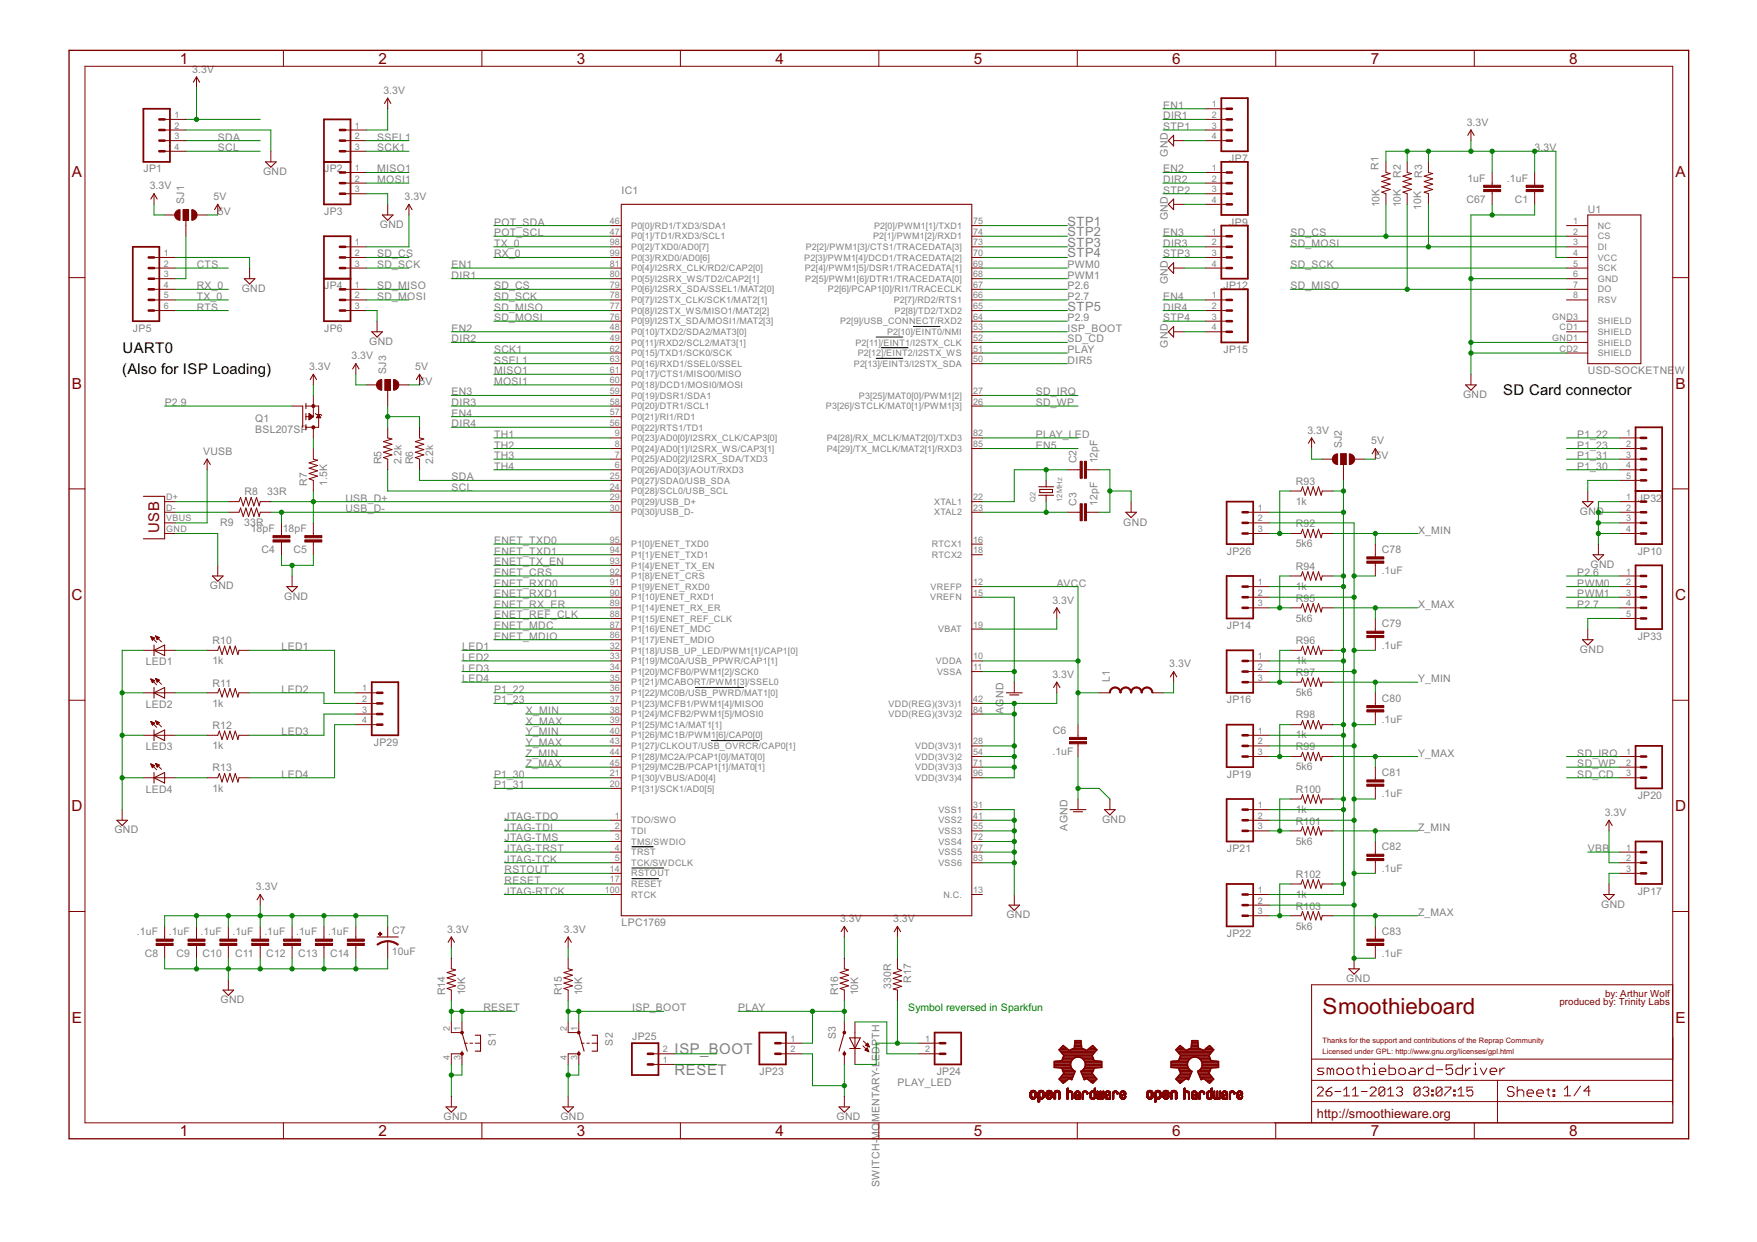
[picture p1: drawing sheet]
<svg xmlns="http://www.w3.org/2000/svg" width="420mm" height="297mm" viewBox="0 0 420 297" stroke-linecap="round" stroke-linejoin="round" font-family="sans-serif">
<defs><g id="words">
<text font-size="6" fill="#800000" x="316.3" y="242.5">Smoothieboard</text>
<g font-size="4.1" fill="#800000">
<text x="43" y="15.2">1</text>
<text x="90.5" y="15.2">2</text>
<text x="138" y="15.2">3</text>
<text x="185.4" y="15.2">4</text>
<text x="232.9" y="15.2">5</text>
<text x="280.3" y="15.2">6</text>
<text x="327.8" y="15.2">7</text>
<text x="375.3" y="15.2">8</text>
<text x="17.2" y="42.4">A</text>
<text x="400.7" y="42.4">A</text>
<text x="17.2" y="93">B</text>
<text x="400.7" y="93">B</text>
<text x="17.1" y="143.5">C</text>
<text x="400.6" y="143.5">C</text>
<text x="17.1" y="194">D</text>
<text x="400.6" y="194">D</text>
<text x="17.2" y="244.6">E</text>
<text x="400.7" y="244.6">E</text>
<text x="43" y="271.7">1</text>
<text x="90.5" y="271.7">2</text>
<text x="138" y="271.7">3</text>
<text x="185.4" y="271.7">4</text>
<text x="232.9" y="271.7">5</text>
<text x="280.3" y="271.7">6</text>
<text x="327.8" y="271.7">7</text>
<text x="375.3" y="271.7">8</text>
</g>
<g font-size="4">
<text x="29.2" y="89.5">(Also for ISP Loading)</text>
<text x="29.3" y="84.4">UART0</text>
<text x="359.4" y="94.6">SD Card connector</text>
</g>
<text font-size="4" fill="#800000" x="38.1" y="127.5" transform="rotate(-90 38.1 127.5)">USB</text>
<g font-size="4" fill="#808080">
<text x="161.3" y="257.1">RESET</text>
<text x="161.3" y="252">ISP_BOOT</text>
</g>
<g font-size="3.4" fill="#808080">
<text x="255.3" y="54">STP1</text>
<text x="255.3" y="56.5">STP2</text>
<text x="255.3" y="59">STP3</text>
<text x="255.3" y="61.6">STP4</text>
<text x="255.3" y="74.3">STP5</text>
</g>
<text font-size="3.4" fill="#800000" x="314.9" y="267.3">http://smoothieware.org</text>
<g font-size="2.8" fill="#808080">
<text x="46" y="17.4">3.3V</text>
<text x="91.7" y="22.5">3.3V</text>
<text x="278.1" y="26">EN1</text>
<text x="278.1" y="28.6">DIR1</text>
<text x="52.1" y="33.6">SDA</text>
<text x="90.2" y="33.6">SSEL1</text>
<text x="278.1" y="31.1">STP1</text>
<text x="350.7" y="30.1">3.3V</text>
<text x="34.3" y="41.3">JP1</text>
<text x="52.1" y="36.2">SCL</text>
<text x="62.9" y="41.9">GND</text>
<text x="77.5" y="41.3">JP2</text>
<text x="90.2" y="36.2">SCK1</text>
<text x="90.2" y="41.3">MISO1</text>
<text x="278.1" y="41.3">EN2</text>
<text x="279.2" y="37.5" transform="rotate(-90 279.2 37.5)">GND</text>
<text x="294" y="38.7">JP7</text>
<text x="329.6" y="40.7" transform="rotate(-90 329.6 40.7)">R1</text>
<text x="367" y="36.2">3.3V</text>
<text x="35.8" y="45.3">3.3V</text>
<text x="51" y="47.9">5V</text>
<text x="90.2" y="43.8">MOSI1</text>
<text x="96.8" y="47.9">3.3V</text>
<text x="148.6" y="46.3">IC1</text>
<text x="278.1" y="46.3">STP2</text>
<text x="278.1" y="43.8">DIR2</text>
<text x="335" y="42.5" transform="rotate(-90 335 42.5)">R2</text>
<text x="340.1" y="42.5" transform="rotate(-90 340.1 42.5)">R3</text>
<text x="350.9" y="43.4">1uF</text>
<text x="360.4" y="43.4">.1uF</text>
<text x="44.1" y="48.8" transform="rotate(-90 44.1 48.8)">SJ1</text>
<text x="52.1" y="51.4">5V</text>
<text x="77.5" y="51.4">JP3</text>
<text x="118.1" y="54">POT_SDA</text>
<text x="279.2" y="52.7" transform="rotate(-90 279.2 52.7)">GND</text>
<text x="294" y="54">JP9</text>
<text x="329.9" y="49.6" transform="rotate(-90 329.9 49.6)">10K</text>
<text x="335" y="49.6" transform="rotate(-90 335 49.6)">10K</text>
<text x="339.8" y="50.1" transform="rotate(-90 339.8 50.1)">10K</text>
<text x="350.7" y="48.5">C67</text>
<text x="362.2" y="48.5">C1</text>
<text x="379.7" y="50.9">U1</text>
<text x="90.8" y="54.6">GND</text>
<text x="118.1" y="59">TX_0</text>
<text x="118.1" y="56.5">POT_SCL</text>
<text x="278.1" y="56.5">EN3</text>
<text x="278.1" y="59">DIR3</text>
<text x="308.6" y="59">SD_MOSI</text>
<text x="308.6" y="56.5">SD_CS</text>
<text x="47" y="64.1">CTS</text>
<text x="90.2" y="64.1">SD_SCK</text>
<text x="90.2" y="61.6">SD_CS</text>
<text x="108" y="64.1">EN1</text>
<text x="118.1" y="61.6">RX_0</text>
<text x="255.3" y="64.1">PWM0</text>
<text x="278.1" y="61.6">STP3</text>
<text x="308.6" y="64.1">SD_SCK</text>
<text x="47" y="69.2">RX_0</text>
<text x="47" y="71.7">TX_0</text>
<text x="57.8" y="69.8">GND</text>
<text x="77.5" y="69.2">JP4</text>
<text x="90.2" y="71.7">SD_MOSI</text>
<text x="90.2" y="69.2">SD_MISO</text>
<text x="108" y="66.6">DIR1</text>
<text x="118.1" y="71.7">SD_SCK</text>
<text x="118.1" y="69.2">SD_CS</text>
<text x="255.3" y="69.2">P2.6</text>
<text x="255.3" y="71.7">P2.7</text>
<text x="255.3" y="66.6">PWM1</text>
<text x="278.1" y="71.7">EN4</text>
<text x="279.2" y="68" transform="rotate(-90 279.2 68)">GND</text>
<text x="292.6" y="69.2">JP12</text>
<text x="308.6" y="69.2">SD_MISO</text>
<text x="47" y="74.3">RTS</text>
<text x="118.1" y="76.8">SD_MOSI</text>
<text x="118.1" y="74.3">SD_MISO</text>
<text x="255.3" y="76.8">P2.9</text>
<text x="278.1" y="74.3">DIR4</text>
<text x="278.1" y="76.8">STP4</text>
<text x="31.8" y="79.3">JP5</text>
<text x="77.5" y="79.3">JP6</text>
<text x="88.3" y="82.5">GND</text>
<text x="108" y="79.3">EN2</text>
<text x="108" y="81.9">DIR2</text>
<text x="255.3" y="81.9">SD_CD</text>
<text x="255.3" y="79.3">ISP_BOOT</text>
<text x="279.2" y="83.2" transform="rotate(-90 279.2 83.2)">GND</text>
<text x="73.9" y="88.5">3.3V</text>
<text x="84.1" y="85.9">3.3V</text>
<text x="92.3" y="89.5" transform="rotate(-90 92.3 89.5)">SJ3</text>
<text x="99.3" y="88.5">5V</text>
<text x="118.1" y="87">SSEL1</text>
<text x="118.1" y="84.4">SCK1</text>
<text x="118.1" y="89.5">MISO1</text>
<text x="255.3" y="87">DIR5</text>
<text x="255.3" y="84.4">PLAY</text>
<text x="292.6" y="84.4">JP15</text>
<text x="379.7" y="89.5">USD-SOCKETNE</text>
<text x="400.5" y="89.5">W</text>
<text x="100.3" y="92">5V</text>
<text x="108" y="94.6">EN3</text>
<text x="118.1" y="92">MOSI1</text>
<text x="247.7" y="94.6">SD_IRQ</text>
<text x="349.9" y="95.2">GND</text>
<text x="39.4" y="97.1">P2.9</text>
<text x="61" y="100.9">Q1</text>
<text x="108" y="99.7">EN4</text>
<text x="108" y="97.1">DIR3</text>
<text x="247.7" y="97.1">SD_WP</text>
<text x="61" y="103.5">BSL207SP</text>
<text x="108" y="102.2">DIR4</text>
<text x="118.1" y="104.7">TH1</text>
<text x="118.1" y="107.3">TH2</text>
<text x="247.7" y="107.3">EN5</text>
<text x="247.7" y="104.7">PLAY_LED</text>
<text x="312.6" y="103.7">3.3V</text>
<text x="320.9" y="107.2" transform="rotate(-90 320.9 107.2)">SJ2</text>
<text x="327.9" y="106.3">5V</text>
<text x="377.2" y="104.7">P1_22</text>
<text x="377.2" y="107.3">P1_23</text>
<text x="48.6" y="108.8">VUSB</text>
<text x="91.2" y="111" transform="rotate(-90 91.2 111)">R5</text>
<text x="96" y="111.1" transform="rotate(-90 96 111.1)">2.2k</text>
<text x="98.8" y="111" transform="rotate(-90 98.8 111)">R6</text>
<text x="103.6" y="111.1" transform="rotate(-90 103.6 111.1)">2.2k</text>
<text x="118.1" y="109.8">TH3</text>
<text x="118.1" y="112.4">TH4</text>
<text x="257.4" y="110.8" transform="rotate(-90 257.4 110.8)">C2</text>
<text x="262.5" y="110.8" transform="rotate(-90 262.5 110.8)">12pF</text>
<text x="328.9" y="109.8">5V</text>
<text x="377.2" y="112.4">P1_30</text>
<text x="377.2" y="109.8">P1_31</text>
<text x="58.5" y="118.5">R8</text>
<text x="63.9" y="118.5">33R</text>
<text x="73.4" y="116.1" transform="rotate(-90 73.4 116.1)">R7</text>
<text x="78.2" y="116.2" transform="rotate(-90 78.2 116.2)">1.5K</text>
<text x="82.6" y="120">USB_D+</text>
<text x="108" y="117.4">SCL</text>
<text x="108" y="114.9">SDA</text>
<text x="309.9" y="115.9">R93</text>
<text x="391.6" y="120">JP32</text>
<text x="52.6" y="125.8">R9</text>
<text x="58.4" y="125.8">33R</text>
<text x="82.6" y="122.5">USB_D-</text>
<text x="257.4" y="121" transform="rotate(-90 257.4 121)">C3</text>
<text x="262.5" y="121" transform="rotate(-90 262.5 121)">12pF</text>
<text x="268.6" y="125.7">GND</text>
<text x="309.8" y="120.7">1k</text>
<text x="377.8" y="123.2">GND</text>
<text x="60" y="127.2">18pF</text>
<text x="67.6" y="127.2">18pF</text>
<text x="118.1" y="130.1">ENET_TXD0</text>
<text x="309.8" y="130.9">5k6</text>
<text x="309.9" y="126.1">R92</text>
<text x="339.1" y="127.6">X_MIN</text>
<text x="62.5" y="132.3">C4</text>
<text x="70.2" y="132.3">C5</text>
<text x="118.1" y="132.7">ENET_TXD1</text>
<text x="118.1" y="135.2">ENET_TX_EN</text>
<text x="118.1" y="137.8">ENET_CRS</text>
<text x="293.4" y="132.7">JP26</text>
<text x="309.9" y="136.3">R94</text>
<text x="330.4" y="137.4">.1uF</text>
<text x="330.5" y="132.3">C78</text>
<text x="377.2" y="137.8">P2.6</text>
<text x="380.4" y="135.9">GND</text>
<text x="391.6" y="132.7">JP10</text>
<text x="50.2" y="140.9">GND</text>
<text x="68" y="143.5">GND</text>
<text x="118.1" y="140.3">ENET_RXD0</text>
<text x="118.1" y="142.8">ENET_RXD1</text>
<text x="252.7" y="140.3">AVC</text>
<text x="258" y="140.3">C</text>
<text x="309.8" y="141.1">1k</text>
<text x="309.9" y="143.9">R95</text>
<text x="377.2" y="140.3">PWM0</text>
<text x="377.2" y="142.8">PWM1</text>
<text x="118.1" y="145.4">ENET_RX_ER</text>
<text x="118.1" y="147.9">ENET_REF_CLK</text>
<text x="251.7" y="144.4">3.3V</text>
<text x="309.8" y="148.7">5k6</text>
<text x="339.1" y="145.4">X_MAX</text>
<text x="377.2" y="145.4">P2.7</text>
<text x="50.8" y="154">R10</text>
<text x="67.3" y="155.5">LED1</text>
<text x="110.5" y="155.5">LED1</text>
<text x="118.1" y="150.5">ENET_MDC</text>
<text x="118.1" y="153">ENET_MDIO</text>
<text x="293.4" y="150.5">JP14</text>
<text x="309.9" y="154">R96</text>
<text x="330.4" y="155.2">.1uF</text>
<text x="330.5" y="150.1">C79</text>
<text x="391.6" y="153">JP33</text>
<text x="34.8" y="159.1">LED1</text>
<text x="50.8" y="158.8">1k</text>
<text x="110.5" y="158.1">LED2</text>
<text x="110.5" y="160.6">LED3</text>
<text x="279.6" y="159.6">3.3V</text>
<text x="309.8" y="158.8">1k</text>
<text x="309.9" y="161.7">R97</text>
<text x="377.8" y="156.2">GND</text>
<text x="50.8" y="164.2">R11</text>
<text x="67.3" y="165.7">LED2</text>
<text x="110.5" y="163.2">LED4</text>
<text x="118.1" y="165.7">P1_22</text>
<text x="251.7" y="162.1">3.3V</text>
<text x="265.4" y="163.1" transform="rotate(-90 265.4 163.1)">L1</text>
<text x="309.8" y="166.5">5k6</text>
<text x="330.5" y="167.8">C80</text>
<text x="339.1" y="163.2">Y_MIN</text>
<text x="34.8" y="169.2">LED2</text>
<text x="50.8" y="169">1k</text>
<text x="118.1" y="168.2">P1_23</text>
<text x="125.8" y="173.3">X_MAX</text>
<text x="125.8" y="170.8">X_MIN</text>
<text x="240" y="170.7" transform="rotate(-90 240 170.7)">AGND</text>
<text x="293.4" y="168.2">JP16</text>
<text x="309.9" y="171.8">R98</text>
<text x="330.4" y="172.9">.1uF</text>
<text x="34.8" y="179.4">LED3</text>
<text x="50.8" y="179.2">1k</text>
<text x="50.8" y="174.4">R12</text>
<text x="67.3" y="175.8">LED3</text>
<text x="89.4" y="178.4">JP29</text>
<text x="125.8" y="178.4">Y_MAX</text>
<text x="125.8" y="175.8">Y_MIN</text>
<text x="251.7" y="175.5">C6</text>
<text x="309.8" y="176.6">1k</text>
<text x="309.9" y="179.4">R99</text>
<text x="50.8" y="184.5">R13</text>
<text x="125.8" y="180.9">Z_MIN</text>
<text x="125.8" y="183.5">Z_MAX</text>
<text x="251.7" y="180.5">.1uF</text>
<text x="309.8" y="184.2">5k6</text>
<text x="330.5" y="185.6">C81</text>
<text x="339.1" y="180.9">Y_MAX</text>
<text x="377.2" y="180.9">SD_IRQ</text>
<text x="377.2" y="183.5">SD_WP</text>
<text x="34.8" y="189.6">LED4</text>
<text x="50.8" y="189.3">1k</text>
<text x="67.3" y="186">LED4</text>
<text x="118.1" y="186">P1_30</text>
<text x="118.1" y="188.5">P1_31</text>
<text x="293.4" y="186">JP19</text>
<text x="309.9" y="189.6">R100</text>
<text x="330.4" y="190.7">.1uF</text>
<text x="377.2" y="186">SD_CD</text>
<text x="391.6" y="191.1">JP20</text>
<text x="120.7" y="196.2">JTAG-TDO</text>
<text x="263.5" y="196.8">GND</text>
<text x="309.8" y="194.4">1k</text>
<text x="309.9" y="197.2">R101</text>
<text x="383.8" y="195.1">3.3V</text>
<text x="27.3" y="199.3">GND</text>
<text x="120.7" y="203.8">JTAG-TRST</text>
<text x="120.7" y="198.7">JTAG-TDI</text>
<text x="120.7" y="201.2">JTAG-TMS</text>
<text x="255.2" y="198.7" transform="rotate(-90 255.2 198.7)">AGND</text>
<text x="293.4" y="203.8">JP21</text>
<text x="309.8" y="202">5k6</text>
<text x="330.5" y="203.4">C82</text>
<text x="339.1" y="198.7">Z_MIN</text>
<text x="379.7" y="203.8">VBB</text>
<text x="120.7" y="206.3">JTAG-TCK</text>
<text x="120.7" y="208.9">RSTOUT</text>
<text x="309.9" y="209.9">R102</text>
<text x="330.4" y="208.5">.1uF</text>
<text x="61.2" y="212.9">3.3V</text>
<text x="120.7" y="211.4">RESET</text>
<text x="120.7" y="213.9">JTAG-RTCK</text>
<text x="309.8" y="214.7">1k</text>
<text x="391.6" y="213.9">JP17</text>
<text x="148.6" y="221.6">LPC1769</text>
<text x="200.9" y="220.5">3.3V</text>
<text x="213.6" y="220.5">3.3V</text>
<text x="240.7" y="219.7">GND</text>
<text x="309.9" y="217.5">R103</text>
<text x="339.1" y="219">Z_MAX</text>
<text x="382.9" y="217.1">GND</text>
<text x="32.7" y="223.7">.1uF</text>
<text x="40.4" y="223.7">.1uF</text>
<text x="48" y="223.7">.1uF</text>
<text x="55.6" y="223.7">.1uF</text>
<text x="63.2" y="223.7">.1uF</text>
<text x="70.8" y="223.7">.1uF</text>
<text x="78.5" y="223.7">.1uF</text>
<text x="93.8" y="223.5">C7</text>
<text x="106.9" y="223.1">3.3V</text>
<text x="134.9" y="223.1">3.3V</text>
<text x="293.4" y="224.1">JP22</text>
<text x="309.8" y="222.3">5k6</text>
<text x="330.5" y="223.7">C83</text>
<text x="34.6" y="228.8">C8</text>
<text x="42.2" y="228.8">C9</text>
<text x="48.4" y="228.8">C10</text>
<text x="56.3" y="228.8">C11</text>
<text x="63.7" y="228.8">C12</text>
<text x="71.3" y="228.8">C13</text>
<text x="78.9" y="228.8">C14</text>
<text x="93.7" y="228.3">10uF</text>
<text x="330.4" y="228.8">.1uF</text>
<text x="52.7" y="240">GND</text>
<text x="106.4" y="238" transform="rotate(-90 106.4 238)">R14</text>
<text x="111.2" y="238.1" transform="rotate(-90 111.2 238.1)">10K</text>
<text x="134.4" y="238" transform="rotate(-90 134.4 238)">R15</text>
<text x="139.2" y="238.1" transform="rotate(-90 139.2 238.1)">10K</text>
<text x="200.4" y="238" transform="rotate(-90 200.4 238)">R16</text>
<text x="205.2" y="238.1" transform="rotate(-90 205.2 238.1)">10K</text>
<text x="213.1" y="236.5" transform="rotate(-90 213.1 236.5)">330R</text>
<text x="217.9" y="235.1" transform="rotate(-90 217.9 235.1)">R17</text>
<text x="322" y="234.9">GND</text>
<text x="115.6" y="241.9">RESET</text>
<text x="151.2" y="241.9">ISP_BOOT</text>
<text x="176.6" y="241.9">PLAY</text>
<text x="118.6" y="250.1" transform="rotate(-90 118.6 250.1)">S1</text>
<text x="146.5" y="250.1" transform="rotate(-90 146.5 250.1)">S2</text>
<text x="151.2" y="248.7">JP25</text>
<text x="199.9" y="248.5" transform="rotate(-90 199.9 248.5)">S3</text>
<text x="181.6" y="257.1">JP23</text>
<text x="224" y="257.1">JP24</text>
<text x="214.7" y="259.7">PLAY_LED</text>
<text x="106.1" y="267.9">GND</text>
<text x="134" y="267.9">GND</text>
<text x="200" y="267.9">GND</text>
<text x="210.3" y="268.4" transform="rotate(-90 210.3 268.4)">MENTARY-LEDPTH</text>
<text x="210.3" y="283.9" transform="rotate(-90 210.3 283.9)">SWITCH-MO</text>
</g>
<text font-size="2.8" fill="#008000" x="217.2" y="241.9">Symbol reversed in Sparkfun</text>
<g font-size="2.6" fill="#800000">
<text x="383.8" y="238.5">by: Arthur Wolf</text>
<text x="372.9" y="240.4">produced by: Trinity Labs</text>
</g>
<g font-size="2.4" fill="#808080">
<text x="41.7" y="28.2">1</text>
<text x="289.8" y="25.7">1</text>
<text x="289.8" y="28.2">2</text>
<text x="41.7" y="30.7">2</text>
<text x="41.7" y="33.3">3</text>
<text x="41.7" y="35.8">4</text>
<text x="84.9" y="30.7">1</text>
<text x="84.9" y="33.3">2</text>
<text x="84.9" y="35.8">3</text>
<text x="289.8" y="30.7">3</text>
<text x="289.8" y="33.3">4</text>
<text x="84.9" y="40.9">1</text>
<text x="289.8" y="40.9">1</text>
<text x="84.9" y="43.4">2</text>
<text x="84.9" y="46">3</text>
<text x="289.8" y="43.4">2</text>
<text x="289.8" y="46">3</text>
<text x="145.8" y="53.6">46</text>
<text x="232.7" y="53.6">75</text>
<text x="289.8" y="48.5">4</text>
<text x="376.2" y="53.6">1</text>
<text x="84.9" y="58.7">1</text>
<text x="145.8" y="56.1">47</text>
<text x="145.8" y="58.7">98</text>
<text x="150.9" y="54.7">P0[0]/RD1/TXD3/SDA1</text>
<text x="150.9" y="57.3">P0[1]/TD1/RXD3/SCL1</text>
<text x="150.9" y="59.8">P0[2]/TXD0/AD0[7]</text>
<text x="192.7" y="59.8">P2[2]/PWM1[3]/CTS1/TRACEDATA[3]</text>
<text x="208.8" y="57.3">P2[1]/PWM1[2]/RXD1</text>
<text x="209" y="54.7">P2[0]/PWM1[1]/TXD1</text>
<text x="232.7" y="58.7">73</text>
<text x="232.7" y="56.1">74</text>
<text x="289.8" y="56.1">1</text>
<text x="289.8" y="58.7">2</text>
<text x="376.2" y="56.1">2</text>
<text x="376.2" y="58.7">3</text>
<text x="382.1" y="57.3">CS</text>
<text x="382.1" y="59.8">DI</text>
<text x="382.1" y="54.7">NC</text>
<text x="39.2" y="61.2">1</text>
<text x="39.2" y="63.8">2</text>
<text x="84.9" y="61.2">2</text>
<text x="84.9" y="63.8">3</text>
<text x="145.8" y="63.8">81</text>
<text x="145.8" y="61.2">99</text>
<text x="150.9" y="64.9">P0[4]/I2SRX_CLK/RD2/CAP2[0]</text>
<text x="150.9" y="62.3">P0[3]/RXD0/AD0[6]</text>
<text x="192.3" y="62.3">P2[3]/PWM1[4]/DCD1/TRACEDATA[2]</text>
<text x="192.5" y="64.9">P2[4]/PWM1[5]/DSR1/TRACEDATA[1]</text>
<text x="232.7" y="63.8">69</text>
<text x="232.7" y="61.2">70</text>
<text x="289.8" y="61.2">3</text>
<text x="289.8" y="63.8">4</text>
<text x="376.2" y="61.2">4</text>
<text x="376.2" y="63.8">5</text>
<text x="382.1" y="62.3">VCC</text>
<text x="382.1" y="64.9">SCK</text>
<text x="39.2" y="66.3">3</text>
<text x="39.2" y="68.8">4</text>
<text x="39.2" y="71.4">5</text>
<text x="84.9" y="68.8">1</text>
<text x="84.9" y="71.4">2</text>
<text x="145.8" y="71.4">78</text>
<text x="145.8" y="68.8">79</text>
<text x="145.8" y="66.3">80</text>
<text x="150.9" y="69.9">P0[6]/I2SRX_SDA/SSEL1/MAT2[0]</text>
<text x="150.9" y="67.4">P0[5]/I2SRX_WS/TD2/CAP2[1]</text>
<text x="192.6" y="67.4">P2[5]/PWM1[6]/DTR1/TRACEDATA[0]</text>
<text x="198" y="69.9">P2[6]/PCAP1[0]/RI1/TRACECLK</text>
<text x="232.7" y="71.4">66</text>
<text x="232.7" y="68.8">67</text>
<text x="232.7" y="66.3">68</text>
<text x="289.8" y="71.4">1</text>
<text x="376.2" y="66.3">6</text>
<text x="376.2" y="71.4">8</text>
<text x="376.2" y="68.8">7</text>
<text x="382.1" y="67.4">GND</text>
<text x="382.1" y="69.9">DO</text>
<text x="39.2" y="73.9">6</text>
<text x="84.9" y="73.9">3</text>
<text x="145.8" y="76.5">76</text>
<text x="145.8" y="73.9">77</text>
<text x="150.9" y="77.6">P0[9]/I2STX_SDA/MOSI1/MAT2[3]</text>
<text x="150.9" y="75">P0[8]/I2STX_WS/MISO1/MAT2[2]</text>
<text x="150.9" y="72.5">P0[7]/I2STX_CLK/SCK1/MAT2[1]</text>
<text x="200.9" y="77.6">P2[9]/USB_CONNECT/RXD2</text>
<text x="213.7" y="72.5">P2[7]/RD2/RTS1</text>
<text x="213.9" y="75">P2[8]/TD2/TXD2</text>
<text x="232.7" y="76.5">64</text>
<text x="232.7" y="73.9">65</text>
<text x="289.8" y="73.9">2</text>
<text x="289.8" y="76.5">3</text>
<text x="371.2" y="76.5">GND3</text>
<text x="382.1" y="72.5">RSV</text>
<text x="382.1" y="77.6">SHIELD</text>
<text x="145.8" y="79">48</text>
<text x="145.8" y="81.5">49</text>
<text x="150.9" y="80.1">P0[10]/TXD2/SDA2/MAT3[0]</text>
<text x="150.9" y="82.6">P0[11]/RXD2/SCL2/MAT3[1]</text>
<text x="204.6" y="82.6">P2[11]/EINT1/I2STX_CLK</text>
<text x="212.1" y="80.1">P2[10]/EINT0/NMI</text>
<text x="232.7" y="81.5">52</text>
<text x="232.7" y="79">53</text>
<text x="289.8" y="79">4</text>
<text x="371.2" y="81.5">GND1</text>
<text x="372.9" y="79">CD1</text>
<text x="382.1" y="82.6">SHIELD</text>
<text x="382.1" y="80.1">SHIELD</text>
<text x="145.8" y="89.1">61</text>
<text x="145.8" y="84.1">62</text>
<text x="145.8" y="86.6">63</text>
<text x="150.9" y="85.2">P0[15]/TXD1/SCK0/SCK</text>
<text x="150.9" y="87.7">P0[16]/RXD1/SSEL0/SSEL</text>
<text x="204.2" y="87.7">P2[13]/EINT3/I2STX_SDA</text>
<text x="205.1" y="85.2">P2[12]/EINT2/I2STX_WS</text>
<text x="232.7" y="86.6">50</text>
<text x="232.7" y="84.1">51</text>
<text x="372.9" y="84.1">CD2</text>
<text x="382.1" y="85.2">SHIELD</text>
<text x="145.8" y="94.2">59</text>
<text x="145.8" y="91.7">60</text>
<text x="150.9" y="95.3">P0[19]/DSR1/SDA1</text>
<text x="150.9" y="92.8">P0[18]/DCD1/MOSI0/MOSI</text>
<text x="150.9" y="90.3">P0[17]/CTS1/MISO0/MISO</text>
<text x="205.4" y="95.3">P3[25]/MAT0[0]/PWM1[2]</text>
<text x="232.7" y="94.2">27</text>
<text x="145.8" y="101.8">56</text>
<text x="145.8" y="99.3">57</text>
<text x="145.8" y="96.8">58</text>
<text x="150.9" y="100.4">P0[21]/RI1/RD1</text>
<text x="150.9" y="97.9">P0[20]/DTR1/SCL1</text>
<text x="197.5" y="97.9">P3[26]/STCLK/MAT0[1]/PWM1[3]</text>
<text x="232.7" y="96.8">26</text>
<text x="147" y="106.9">8</text>
<text x="147" y="104.4">9</text>
<text x="150.9" y="105.5">P0[23]/AD0[0]/I2SRX_CLK/CAP3[0]</text>
<text x="150.9" y="103">P0[22]/RTS1/TD1</text>
<text x="197.7" y="105.5">P4[28]/RX_MCLK/MAT2[0]/TXD3</text>
<text x="232.7" y="104.4">82</text>
<text x="232.7" y="106.9">85</text>
<text x="388.9" y="104.4">1</text>
<text x="388.9" y="106.9">2</text>
<text x="147" y="112">6</text>
<text x="147" y="109.5">7</text>
<text x="150.9" y="113.1">P0[26]/AD0[3]/AOUT/RXD3</text>
<text x="150.9" y="110.6">P0[25]/AD0[2]/I2SRX_SDA/TXD3</text>
<text x="150.9" y="108">P0[24]/AD0[1]/I2SRX_WS/CAP3[1]</text>
<text x="197.7" y="108">P4[29]/TX_MCLK/MAT2[1]/RXD3</text>
<text x="388.9" y="109.5">3</text>
<text x="388.9" y="112">4</text>
<text x="39.8" y="119.6">D+</text>
<text x="145.8" y="117.1">24</text>
<text x="145.8" y="114.5">25</text>
<text x="145.8" y="119.6">29</text>
<text x="150.9" y="118.2">P0[28]/SCL0/USB_SCL</text>
<text x="150.9" y="115.7">P0[27]/SDA0/USB_SDA</text>
<text x="232.7" y="119.6">22</text>
<text x="388.9" y="119.6">1</text>
<text x="388.9" y="114.5">5</text>
<text x="39.8" y="122.2">D-</text>
<text x="39.8" y="124.7">VBUS</text>
<text x="145.8" y="122.2">30</text>
<text x="150.9" y="120.7">P0[29]/USB_D+</text>
<text x="150.9" y="123.3">P0[30]/USB_D-</text>
<text x="223.4" y="120.7">XTAL1</text>
<text x="223.4" y="123.3">XTAL2</text>
<text x="232.7" y="122.2">23</text>
<text x="300.8" y="122.2">1</text>
<text x="300.8" y="124.7">2</text>
<text x="388.9" y="122.2">2</text>
<text x="388.9" y="124.7">3</text>
<text x="39.8" y="127.2">GND</text>
<text x="145.8" y="129.8">95</text>
<text x="150.9" y="130.9">P1[0]/ENET_TXD0</text>
<text x="222.8" y="130.9">RTCX1</text>
<text x="232.7" y="129.8">16</text>
<text x="300.8" y="127.2">3</text>
<text x="388.9" y="127.2">4</text>
<text x="145.8" y="137.4">92</text>
<text x="145.8" y="134.9">93</text>
<text x="145.8" y="132.3">94</text>
<text x="150.9" y="136">P1[4]/ENET_TX_EN</text>
<text x="150.9" y="133.4">P1[1]/ENET_TXD1</text>
<text x="222.8" y="133.4">RTCX2</text>
<text x="232.7" y="132.3">18</text>
<text x="388.9" y="137.4">1</text>
<text x="145.8" y="142.5">90</text>
<text x="145.8" y="139.9">91</text>
<text x="150.9" y="143.6">P1[10]/ENET_RXD1</text>
<text x="150.9" y="141.1">P1[9]/ENET_RXD0</text>
<text x="150.9" y="138.5">P1[8]/ENET_CRS</text>
<text x="222.4" y="143.6">VREFN</text>
<text x="222.5" y="141.1">VREFP</text>
<text x="232.7" y="139.9">12</text>
<text x="232.7" y="142.5">15</text>
<text x="300.8" y="139.9">1</text>
<text x="300.8" y="142.5">2</text>
<text x="388.9" y="139.9">2</text>
<text x="388.9" y="142.5">3</text>
<text x="145.8" y="147.6">88</text>
<text x="145.8" y="145">89</text>
<text x="150.9" y="148.7">P1[15]/ENET_REF_CLK</text>
<text x="150.9" y="146.1">P1[14]/ENET_RX_ER</text>
<text x="300.8" y="145">3</text>
<text x="388.9" y="145">4</text>
<text x="388.9" y="147.6">5</text>
<text x="145.8" y="155.2">32</text>
<text x="145.8" y="152.6">86</text>
<text x="145.8" y="150.1">87</text>
<text x="150.9" y="153.8">P1[17]/ENET_MDIO</text>
<text x="150.9" y="151.2">P1[16]/ENET_MDC</text>
<text x="224.3" y="151.2">VBAT</text>
<text x="232.7" y="150.1">19</text>
<text x="145.8" y="157.7">33</text>
<text x="145.8" y="160.3">34</text>
<text x="150.9" y="156.3">P1[18]/USB_UP_LED/PWM1[1]/CAP1[0]</text>
<text x="150.9" y="158.8">P1[19]/MC0A/USB_PPWR/CAP1[1]</text>
<text x="150.9" y="161.4">P1[20]/MCFB0/PWM1[2]/SCK0</text>
<text x="223.8" y="158.8">VDDA</text>
<text x="224.1" y="161.4">VSSA</text>
<text x="232.7" y="157.7">10</text>
<text x="232.7" y="160.3">11</text>
<text x="300.8" y="157.7">1</text>
<text x="300.8" y="160.3">2</text>
<text x="86.6" y="165.3">1</text>
<text x="86.6" y="167.9">2</text>
<text x="145.8" y="162.8">35</text>
<text x="145.8" y="165.3">36</text>
<text x="145.8" y="167.9">37</text>
<text x="150.9" y="163.9">P1[21]/MCABORT/PWM1[3]/SSEL0</text>
<text x="150.9" y="166.5">P1[22]/MC0B/USB_PWRD/MAT1[0]</text>
<text x="232.7" y="167.9">42</text>
<text x="300.8" y="162.8">3</text>
<text x="86.6" y="170.4">3</text>
<text x="86.6" y="173">4</text>
<text x="145.8" y="170.4">38</text>
<text x="145.8" y="173">39</text>
<text x="150.9" y="169">P1[23]/MCFB1/PWM1[4]/MISO0</text>
<text x="150.9" y="171.5">P1[24]/MCFB2/PWM1[5]/MOSI0</text>
<text x="212.5" y="169">VDD(REG)(3V3)1</text>
<text x="212.5" y="171.5">VDD(REG)(3V3)2</text>
<text x="232.7" y="170.4">84</text>
<text x="145.8" y="175.5">40</text>
<text x="145.8" y="178">43</text>
<text x="150.9" y="174.1">P1[25]/MC1A/MAT1[1]</text>
<text x="150.9" y="176.6">P1[26]/MC1B/PWM1[6]/CAP0[0]</text>
<text x="150.9" y="179.2">P1[27]/CLKOUT/USB_OVRCR/CAP0[1]</text>
<text x="218.8" y="179.2">VDD(3V3)1</text>
<text x="232.7" y="178">28</text>
<text x="300.8" y="175.5">1</text>
<text x="300.8" y="178">2</text>
<text x="145.8" y="185.7">21</text>
<text x="145.8" y="180.6">44</text>
<text x="145.8" y="183.1">45</text>
<text x="150.9" y="181.7">P1[28]/MC2A/PCAP1[0]/MAT0[0]</text>
<text x="150.9" y="184.2">P1[29]/MC2B/PCAP1[1]/MAT0[1]</text>
<text x="218.8" y="181.7">VDD(3V3)2</text>
<text x="218.8" y="184.2">VDD(3V3)3</text>
<text x="232.7" y="180.6">54</text>
<text x="232.7" y="183.1">71</text>
<text x="232.7" y="185.7">96</text>
<text x="300.8" y="180.6">3</text>
<text x="388.9" y="180.6">1</text>
<text x="388.9" y="183.1">2</text>
<text x="388.9" y="185.7">3</text>
<text x="145.8" y="188.2">20</text>
<text x="150.9" y="189.3">P1[31]/SCK1/AD0[5]</text>
<text x="150.9" y="186.8">P1[30]/VBUS/AD0[4]</text>
<text x="218.8" y="186.8">VDD(3V3)4</text>
<text x="147" y="195.8">1</text>
<text x="150.9" y="196.9">TDO/SWO</text>
<text x="224.4" y="194.4">VSS1</text>
<text x="224.4" y="196.9">VSS2</text>
<text x="232.7" y="193.3">31</text>
<text x="232.7" y="195.8">41</text>
<text x="300.8" y="193.3">1</text>
<text x="300.8" y="195.8">2</text>
<text x="147" y="198.3">2</text>
<text x="147" y="200.9">3</text>
<text x="147" y="203.4">4</text>
<text x="150.9" y="199.5">TDI</text>
<text x="150.9" y="202">TMS/SWDIO</text>
<text x="224.4" y="199.5">VSS3</text>
<text x="224.4" y="202">VSS4</text>
<text x="232.7" y="198.3">55</text>
<text x="232.7" y="200.9">72</text>
<text x="232.7" y="203.4">97</text>
<text x="300.8" y="198.3">3</text>
<text x="388.9" y="203.4">1</text>
<text x="145.8" y="208.5">14</text>
<text x="147" y="206">5</text>
<text x="150.9" y="204.5">TRST</text>
<text x="150.9" y="207.1">TCK/SWDCLK</text>
<text x="150.9" y="209.6">RSTOUT</text>
<text x="224.4" y="207.1">VSS6</text>
<text x="224.4" y="204.5">VSS5</text>
<text x="232.7" y="206">83</text>
<text x="388.9" y="206">2</text>
<text x="388.9" y="208.5">3</text>
<text x="144.7" y="213.6">100</text>
<text x="145.8" y="211">17</text>
<text x="150.9" y="212.2">RESET</text>
<text x="150.9" y="214.7">RTCK</text>
<text x="225.6" y="214.7">N.C.</text>
<text x="232.7" y="213.6">13</text>
<text x="300.8" y="213.6">1</text>
<text x="300.8" y="216.1">2</text>
<text x="300.8" y="218.7">3</text>
<text x="107.6" y="246.6" transform="rotate(-90 107.6 246.6)">2</text>
<text x="110.1" y="246.6" transform="rotate(-90 110.1 246.6)">1</text>
<text x="135.5" y="246.6" transform="rotate(-90 135.5 246.6)">2</text>
<text x="138.1" y="246.6" transform="rotate(-90 138.1 246.6)">1</text>
<text x="158.5" y="251.7">2</text>
<text x="189" y="249.1">1</text>
<text x="189" y="251.7">2</text>
<text x="221.2" y="249.1">1</text>
<text x="221.2" y="251.7">2</text>
<text x="107.6" y="253.6" transform="rotate(-90 107.6 253.6)">4</text>
<text x="110.1" y="253.6" transform="rotate(-90 110.1 253.6)">3</text>
<text x="135.5" y="253.6" transform="rotate(-90 135.5 253.6)">4</text>
<text x="138.1" y="253.6" transform="rotate(-90 138.1 253.6)">3</text>
<text x="158.5" y="254.2">1</text>
</g>
<g font-size="2" fill="#808080">
<text x="247.6" y="119.9" transform="rotate(-90 247.6 119.9)">Q2</text>
<text x="254" y="120" transform="rotate(-90 254 120)">12MHz</text>
</g>
<g font-size="2" fill="#800000">
<text x="316.2" y="249.5">Thanks for the support and contributions of the Reprap Community</text>
<text x="316.2" y="252">Licensed under GPL: http://www.gnu.org/licenses/gpl.html</text>
</g>
</g></defs>
<path d="M218.4 78.1h6.4M209.5 80.6h6.4M209.5 85.7h6.4M210.8 83.2h6.3M166.3 164.4h11.5M170.2 177.1h11.4M151.1 202.5h5.1M151.1 207.6h7.6M151.1 210.1h6.4" fill="none" stroke="#000" stroke-width=".25"/>
<g fill="none" stroke="#800000" stroke-width=".24">
<path d="M20.3 15.9h379.7v252.6h-379.7zM47 18.4v2.5M67.8 12v3.9M115.2 12v3.9M162.7 12v3.9M210.2 12v3.9M257.6 12v3.9M305.1 12v3.9M352.6 12v3.9M39.4 28.6h5M39.4 31.1h5M39.4 33.6h5"/>
<path d="M39.4 36.2h5M64.8 36.2v2.5M82.5 31.1h5.1M82.5 33.6h5.1M82.5 36.2h5.1M92.7 23.5v2.5M280.6 33.6h2.6M288.2 28.6h5.1M288.2 31.1h5.1M288.2 33.6h5.1M288.2 26h5.1M331.4 38.7v2.6l1 .2-2 .6 2 .7-2 .6 2 .6-2 .7 2 .6-2 .7 1 .3v2.6"/>
<path d="M336.5 38.7v2.6l1 .2-2 .6 2 .7-2 .6 2 .6-2 .7 2 .6-2 .7 1 .3v2.6M341.6 38.7v2.6l1 .2-2 .6 2 .7-2 .6 2 .6-2 .7 2 .6-2 .7 1 .3v2.6M351.7 31.1v2.5M36.8 46.3v2.6M39.4 51.4h2.5M43.8 50.1h1.3v2.6h-1.3zM44.4 52.7v3.8M47 51.4h2.5M52.1 48.9v2.5M82.5 59h5.1M82.5 41.3h5.1M82.5 43.8h5.1"/>
<path d="M82.5 46.3h5.1M92.7 48.9v2.5M97.8 48.9v2.5M146 54h2.6M146 56.5h2.6M146 59h2.6M232.4 54h2.5M232.4 56.5h2.5M232.4 59h2.5M280.6 48.9h2.6M288.2 56.5h5.1M288.2 59h5.1"/>
<path d="M288.2 41.3h5.1M288.2 43.8h5.1M288.2 46.3h5.1M288.2 48.9h5.1M356.8 41.3v3M356.8 45.8v3.1M367 41.3v3M367 45.8v3.1M374.6 54h5.1M374.6 56.5h5.1M374.6 59h5.1M16.5 66.4h3.8"/>
<path d="M36.8 74.3h5.1M36.8 71.7h5.1M36.8 69.2h5.1M36.8 66.7h5.1M36.8 64.1h5.1M36.8 61.6h5.1M59.7 64.1v2.6M82.5 74.3h5.1M82.5 71.7h5.1M82.5 69.2h5.1M82.5 64.1h5.1M82.5 61.6h5.1"/>
<path d="M90.2 76.8v2.6M146 79.4h2.6M146 76.8h2.6M146 74.3h2.6M146 71.7h2.6M146 69.2h2.6M146 66.7h2.6M146 64.1h2.6M146 61.6h2.6M232.4 79.4h2.5M232.4 76.8h2.5M232.4 74.3h2.5"/>
<path d="M232.4 71.7h2.5M232.4 69.2h2.5M232.4 66.7h2.5M232.4 64.1h2.5M232.4 61.6h2.5M280.6 79.4h2.6M280.6 64.1h2.6M288.2 79.4h5.1M288.2 76.8h5.1M288.2 74.3h5.1M288.2 71.7h5.1M288.2 64.1h5.1"/>
<path d="M288.2 61.6h5.1M374.6 79.4h5.1M374.6 76.8h5.1M374.6 71.7h5.1M374.6 69.2h5.1M374.6 66.7h5.1M374.6 64.1h5.1M374.6 61.6h5.1M400 66.4h3.8M69.8 97.1h2.6M73.2 97.1h3v5.1h-3M73.2 99.7h1.7"/>
<path d="M73.9 99.1h.3M73.9 99.9h.8M73.9 99.7h.9M73.9 99.6h1M73.9 99.5h.8M73.9 99.4h.6M73.9 99.3h.5M73.9 98.9l1 .8-1 .7zM73.9 100h.6M73.9 99h.2M74.9 89.5v2.6M74.9 94.6v5.1"/>
<path d="M75.4 98.9l.3 .2h1l.3 .3M75.7 99.9h1M75.8 99.7h.8M75.9 99.6h.6M76 99.5h.4M76.1 99.4h.2M76.1 99.3h.2M76.2 99.1l.5 .8h-1zM85.1 87v2.5M87.6 92.1h2.6M92.1 90.8h1.2v2.5h-1.2zM92.7 93.3v3.8"/>
<path d="M95.2 92.1h2.6M100.3 89.5v2.6M146 97.1h2.6M146 94.6h2.6M146 81.9h2.6M146 87h2.6M146 84.4h2.6M146 99.7h2.6M146 92.1h2.6M146 89.5h2.6M232.4 97.1h2.5M232.4 94.6h2.5"/>
<path d="M232.4 81.9h2.5M232.4 87h2.5M232.4 84.4h2.5M351.7 89.5v2.6M374.6 81.9h5.1M374.6 84.4h5.1M16.5 116.9h3.8M39.4 120h2.5M49.5 109.8v2.6M54.6 120h2.5l.4-1 .7 2 .6-2 .6 2 .7-2 .6 2 .6-2 .7 2 .2-1h2.6M73.9 100.3h.1M73.9 100.2h.3"/>
<path d="M73.9 100.1h.4M74.9 102.2v2.5M74.9 107.3v2.5l1 .3-2 .6 2 .6-2 .7 2 .6-2 .6 2 .7-2 .6 1 .4v2.5M92.7 102.2v2.5l1 .3-2 .6 2 .7-2 .6 2 .6-2 .7 2 .6-2 .6 1 .4v2.6M100.3 102.2v2.5l1 .3-2 .6 2 .7-2 .6 2 .6-2 .7 2 .6-2 .6 1 .4v2.6M146 112.4h2.6M146 109.8h2.6M146 107.3h2.6M146 104.7h2.6M146 120h2.6M146 117.4h2.6M146 114.9h2.6"/>
<path d="M146 102.2h2.6M232.4 107.3h2.5M232.4 104.7h2.5M232.4 120h2.5M255.2 112.4h3.1M259.8 112.4h3.1M270.5 120v2.5M308.6 117.4h2.5l.4-1 .6 2 .7-2 .6 2 .6-2 .7 2 .6-2 .6 2 .3-1h2.5M313.6 104.7v2.6M316.2 109.8h2.5M320.6 108.5h1.3v2.6h-1.3zM321.3 111.1v3.8"/>
<path d="M323.8 109.8h2.5M328.9 107.3v2.5M379.7 117.4v2.6M387.3 112.4h5.1M387.3 109.8h5.1M387.3 107.3h5.1M387.3 104.7h5.1M387.3 120h5.1M387.3 114.9h5.1M400 116.9h3.8M39.4 122.5h2.5M39.4 125.1h2.5"/>
<path d="M39.4 127.6h2.5M52.1 135.2v2.6M54.6 122.5h2.5l.4-1 .7 2 .6-2 .6 2 .7-2 .6 2 .6-2 .7 2 .2-1h2.6M67.3 125.1v3M67.3 129.6v3.1M69.8 137.8v2.5M74.9 125.1v3M74.9 129.6v3.1M146 130.1h2.6M146 132.7h2.6M146 122.5h2.6M146 137.8h2.6"/>
<path d="M146 135.2h2.6M232.4 130.1h2.5M232.4 132.7h2.5M232.4 122.5h2.5M255.2 122.5h3.1M259.8 122.5h3.1M298.4 122.5h5.1M298.4 125.1h5.1M298.4 127.6h5.1M308.6 137.8h2.5l.4-1.1 .6 2.1 .7-2.1 .6 2.1 .6-2.1 .7 2.1 .6-2.1 .6 2.1 .3-1h2.5M308.6 127.6h2.5l.4-1 .6 2 .7-2 .6 2 .6-2 .7 2 .6-2 .6 2 .3-1h2.5M328.9 130.1v3.1"/>
<path d="M328.9 134.7v3.1M382.2 130.1v2.6M387.3 122.5h5.1M387.3 137.8h5.1M387.3 125.1h5.1M387.3 127.6h5.1M34.3 155.5h7.6M36.1 152.2l1.4 1.4M36.1 152.2l.9 .4-.6 .5zM36.1 152.3h.2M36.2 152.4h.4M36.2 152.6h.7"/>
<path d="M36.3 152.7h.6M36.3 152.8h.4M36.4 152.9h.2M36.4 153.1h.1M37.2 152.1l1.4 1.4M37.2 152.1l.9 .4-.5 .5zM37.3 152.2h.1M37.3 152.3h.4M37.4 152.4h.6M37.4 152.6h.6M37.5 152.7h.4M37.5 152.8h.3"/>
<path d="M37.6 152.9h.1M49.5 155.5h2.6l.4-1 .6 2 .6-2 .7 2 .6-2 .6 2 .7-2 .6 2 .2-1h2.6M146 158.1h2.6M146 140.3h2.6M146 142.8h2.6M146 150.5h2.6M146 155.5h2.6M146 153h2.6M146 147.9h2.6M146 145.4h2.6M232.4 158.1h2.5M232.4 140.3h2.5"/>
<path d="M232.4 142.8h2.5M232.4 150.5h2.5M252.7 145.4v2.5M298.4 158.1h5.1M298.4 140.3h5.1M298.4 142.8h5.1M298.4 145.4h5.1M308.6 155.5h2.5l.4-1 .6 2 .7-2 .6 2 .6-2 .7 2 .6-2 .6 2 .3-1h2.5M308.6 145.4h2.5l.4-1 .6 2 .7-2 .6 2 .6-2 .7 2 .6-2 .6 2 .3-1h2.5M328.9 147.9v3.1M328.9 152.5v3M379.7 150.5v2.5"/>
<path d="M387.3 140.3h5.1M387.3 142.8h5.1M387.3 147.9h5.1M387.3 145.4h5.1M16.5 167.5h3.8M34.3 165.7h7.6M34.3 175.9h7.6M36.1 162.4l1.4 1.4M36.1 162.4l.9 .4-.6 .5zM36.1 172.6l1.4 1.3M36.1 172.6l.9 .3M36.1 172.6l.3 .8 .6-.5"/>
<path d="M36.1 162.5h.1M36.1 172.6h.1M36.1 172.7h.3M36.2 162.6h.3M36.2 162.7h.6M36.2 172.8h.5M36.2 173h.7M36.3 162.8h.6M36.3 162.9h.5M36.3 173.1h.5M36.3 173.2h.4M36.4 163.1h.3"/>
<path d="M36.4 173.3h.2M36.4 163.2h.1M37.2 162.3l1.4 1.4M37.2 162.3l.9 .3-.5 .6zM37.2 172.4l1.4 1.4M37.2 172.4l.9 .4M37.2 172.4l.4 .9 .5-.5M37.2 162.3h.2M37.2 172.5h.1M37.3 172.6h.3M37.3 162.5h.4M37.3 162.6h.7"/>
<path d="M37.3 172.7h.6M37.4 172.8h.7M37.4 162.7h.6M37.4 162.8h.5M37.4 173h.6M37.5 173.1h.3M37.5 162.9h.3M37.5 163.1h.2M37.5 173.2h.2M49.5 165.7h2.6l.4-1 .6 2 .6-2 .7 2 .6-2 .6 2 .7-2 .6 2 .2-1h2.6M49.5 175.9h2.6l.4-1.1 .6 2.1 .6-2.1 .7 2.1 .6-2.1 .6 2.1 .7-2.1 .6 2.1 .2-1h2.6M85.1 165.7h5.1"/>
<path d="M85.1 168.2h5.1M85.1 170.8h5.1M85.1 173.3h5.1M146 160.6h2.6M146 178.4h2.6M146 163.2h2.6M146 165.7h2.6M146 168.2h2.6M146 170.8h2.6M146 173.3h2.6M146 175.9h2.6M232.4 160.6h2.5"/>
<path d="M232.4 178.4h2.5M232.4 168.2h2.5M232.4 170.8h2.5M242.5 163.2v2.5M252.7 163.2v2.5M257.8 173.3v3.1M257.8 177.9v3M262.9 165.7h2.5M275.6 165.7h2.5M280.6 160.6v2.6M298.4 160.6h5.1M298.4 178.4h5.1"/>
<path d="M298.4 163.2h5.1M298.4 175.9h5.1M308.6 163.2h2.5l.4-1.1 .6 2.1 .7-2.1 .6 2.1 .6-2.1 .7 2.1 .6-2.1 .6 2.1 .3-1h2.5M308.6 173.3h2.5l.4-1 .6 2 .7-2 .6 2 .6-2 .7 2 .6-2 .6 2 .3-1h2.5M328.9 165.7v3M328.9 170.3v3M400 167.5h3.8M29.2 193.6v2.6M34.3 186h7.6M36.1 182.7l1.4 1.4M36.1 182.7h.1M36.1 182.7l.9 .4"/>
<path d="M36.1 182.7l.3 .9M36.1 182.8h.3M36.2 183h.5M36.2 183.1h.8M36.3 183.2h.5M36.3 183.3h.4M36.4 183.5h.2M36.4 183.6h.1M37 183.1l-.6 .5M37.2 182.6l1.4 1.4M37.2 182.6l.9 .4M37.2 182.6l.4 .9"/>
<path d="M37.2 182.6h.1M37.3 182.7h.2M37.3 182.8h.5M37.4 183h.7M37.4 183.1h.6M37.5 183.2h.3M37.5 183.3h.2M37.6 183.5h.1M38.1 183l-.5 .5M49.5 186h2.6l.4-1 .6 2 .6-2 .7 2 .6-2 .6 2 .7-2 .6 2 .2-1h2.6M146 196.2h2.6M146 198.7h2.6"/>
<path d="M146 188.6h2.6M146 186h2.6M146 180.9h2.6M146 183.5h2.6M232.4 196.2h2.5M232.4 198.7h2.5M232.4 186h2.5M232.4 193.6h2.5M232.4 180.9h2.5M232.4 183.5h2.5M257.8 191.1v2.5M265.4 191.1v2.5"/>
<path d="M298.4 196.2h5.1M298.4 198.7h5.1M298.4 193.6h5.1M298.4 180.9h5.1M308.6 198.7h2.5l.4-1 .6 2 .7-2 .6 2 .6-2 .7 2 .6-2 .6 2 .3-1h2.5M308.6 180.9h2.5l.4-1 .6 2 .7-2 .6 2 .6-2 .7 2 .6-2 .6 2 .3-1h2.5M308.6 191.1h2.5l.4-1 .6 2 .7-2 .6 2 .6-2 .7 2 .6-2 .6 2 .3-1h2.5M328.9 183.5v3M328.9 188v3.1M384.8 196.2v2.5M387.3 186h5.1M387.3 180.9h5.1"/>
<path d="M387.3 183.5h5.1M16.5 218h3.8M62.2 213.9v2.6M146 201.3h2.6M146 203.8h2.6M146 206.3h2.6M146 213.9h2.6M146 208.9h2.6M146 211.4h2.6M232.4 201.3h2.5M232.4 203.8h2.5M232.4 206.3h2.5"/>
<path d="M232.4 213.9h2.5M242.5 213.9v2.6M298.4 213.9h5.1M298.4 216.5h5.1M298.4 219h5.1M308.6 211.4h2.5l.4-1 .6 2 .7-2 .6 2 .6-2 .7 2 .6-2 .6 2 .3-1h2.5M308.6 219h2.5l.4-1 .6 2 .7-2 .6 2 .6-2 .7 2 .6-2 .6 2 .3-1h2.5M328.9 201.3v3M328.9 205.8v3.1M384.8 211.4v2.5M387.3 203.8h5.1M387.3 206.3h5.1"/>
<path d="M387.3 208.9h5.1M400 218h3.8M39.4 221.6v3M39.4 226.1v3.1M47 221.6v3M47 226.1v3.1M54.6 221.6v3M54.6 226.1v3.1M54.6 234.3v2.5M62.2 221.6v3M62.2 226.1v3.1M69.8 221.6v3"/>
<path d="M69.8 226.1v3.1M77.5 221.6v3M77.5 226.1v3.1M85.1 221.6v3M85.1 226.1v3.1M92.7 221.6v2.5M92.7 225.1v4.1M107.9 229.2v2.5l1 .3-2 .6 2 .6-2 .7 2 .6-2 .6 2 .7-2 .6 1 .4v2.5M107.9 224.1v2.5M135.9 229.2v2.5l1 .3-2 .6 2 .6-2 .7 2 .6-2 .6 2 .7-2 .6 1 .4v2.5M135.9 224.1v2.5M201.9 221.6v2.5"/>
<path d="M201.9 229.2v2.5l1 .3-2 .6 2 .6-2 .7 2 .6-2 .6 2 .7-2 .6 1 .4v2.5M214.6 229.2v2.5l1 .4-2 .6 2 .7-2 .6 2 .6-2 .7 2 .6-2 .6 1 .3v2.5M214.6 221.6v2.5M323.8 229.2v2.5M328.9 221.6v3M328.9 226.1v3.1M400 235.5h-86.4v33M107.9 244.4v2.6h2.6v-2.6M107.9 254.6v-2.6h2.6v2.6M111.1 249.5h.6M112.4 249.5h.6M113.6 249.5h1.3"/>
<path d="M135.9 244.4v2.6h2.5v-2.6M135.9 254.6v-2.6h2.5v2.6M139 249.5h.7M140.3 249.5h.6M141.6 249.5h1.3M156.2 252h5.1M156.2 254.6h5.1M186.7 249.5h5M186.7 252h5M201.9 244.4v2.6M201.9 252v2.6M204.4 244.4v10.2"/>
<path d="M206.4 250.1l1.4 1.4M206.5 249l1.4 1.4M206.9 251.1h.7M207 250l.5-.5 .4 .9zM207 251h.5M207.1 250h.6M207.1 249.9h.6M207.1 251.2h.5M207.1 250.9h.4M207.2 249.8h.4M207.2 250.8h.2M207.3 249.7h.3"/>
<path d="M207.3 250.1h.5M207.4 250.6l.4 .9M207.4 250.6l-.5 .5 .9 .4M207.4 251.4h.3M207.4 250.6h.1M207.4 249.6h.1M207.6 250.3h.2M207.6 251.5h.1M219.7 249.5h5.1M219.7 252h5.1M313.6 258.4h86.4M313.6 253.3h86.4"/>
<path d="M316.6 255.5h-1.2l-.4 .3 .4 .4h.8l.4 .4-.4 .4h-1.2M318.1 255.8l-.3-.3h-.4v1.5M318.1 255.8v1.2M318.1 255.8l.4-.3 .4 .3v1.2M318.5 260l-.7 .3-.7 .7M319.7 255.8l.4-.3h.8l.4 .3v.8l-.4 .4h-.8l-.4-.4zM322.1 255.8l.3-.3h.8l.4 .3v.8l-.4 .4h-.8l-.3-.4zM324.4 255.5h.8M324.8 255.1v1.5l.4 .4M325.9 255.8l.4-.3h.8l.4 .3v1.2M325.9 254.7v2.3M328.3 257h.8"/>
<path d="M328.3 255.5h.4v1.5M328.7 254.3v.4M329.8 256.2h1.6v-.4l-.4-.3h-.8l-.4 .3v.8l.4 .4h.8M332.2 254.7v2.3h1.2l.3-.4v-.8l-.3-.3h-1.2M334.5 255.8l.4-.3h.8l.4 .3v.8l-.4 .4h-.8l-.4-.4zM337.2 255.5h.8l.4 .3v1.2h-1.2l-.4-.4 .4-.4h1.2M339.2 255.5v1.5M340.4 255.5h-.4l-.8 .7M342.7 254.7v2.3h-1.2l-.4-.4v-.8l.4-.3h1.2M343.5 255.8h1.5M345.5 260h1.4v.3l-1.4 1.4v.4M347.4 254.7h-1.6v1.1l.8-.3h.4l.4 .3v.8l-.4 .4h-.8l-.4-.4"/>
<path d="M349.7 254.7v2.3h-1.1l-.5-.4v-.8l.5-.3h1.1M350.5 255.5v1.5M351.7 255.5h-.4l-.8 .7M352.2 260h-1.4v1l.7-.3h.4l.3 .3v.7l-.3 .4h-.7l-.4-.4M352.4 257h.8M352.4 255.5h.4v1.5M352.8 254.3v.4M354 255.5l.8 1.5 .8-1.5M356.3 256.2h1.6v-.4l-.4-.3h-.8l-.4 .3v.8l.4 .4h.8M358.1 258.4v10.1M358.7 255.5v1.5M359.9 255.5h-.4l-.8 .7"/>
<path d="M362.8 259.9v2.3M378 259.8l-1.6 2.3M67.8 268.5v3.9M107.9 262.2v2.5M115.2 268.5v3.9M135.9 262.2v2.5M162.7 268.5v3.9M201.9 262.2v2.5M210.2 268.5v3.9M246.3 262.1h.4M246.3 261.7h.4M246.3 262.2h.4"/>
<path d="M246.3 261.8h.4M246.3 262h.4M246.3 261.9h.4M246.3 261.6h.4M246.3 261.5h.4M246.3 262.4h.5M246.3 262.3h.5M246.3 261.3h.5M246.4 262.4l.5 .1M246.4 262.5h1.3M246.4 261.2h1.3M246.4 262.6h1.3"/>
<path d="M246.4 261.1h1.3M246.5 262.6h1.1M246.5 261h1.1M246.6 260.9h.9M246.7 262.8h.7M246.7 260.9h.7M246.7 261.4l-.4 .1M246.8 261.3l-.5 .1M246.8 262.8h.5M246.8 260.8h.5M246.8 261.2l-.5 .1M246.9 261.2h-.5"/>
<path d="M247.2 261.2h.5M247.3 261.2l.5 .1M247.3 261.3h.5M247.4 262.3h.4M247.4 261.3h.4M247.4 261.4h.4M247.4 262.1h.4M247.4 261.7h.4M247.4 262.2h.4M247.4 261.8h.4M247.4 262h.4M247.4 261.9h.4"/>
<path d="M247.4 261.6h.4M247.4 261.5h.4M247.5 262.7h-.9M247.6 262.7h-1.1M247.8 262.4l-.6 .1M247.8 262.4h-.5M248.2 262.1h.4M248.2 261.7h.4M248.2 262.2h.4M248.2 261.4h.4M248.2 261.8h.4M248.2 263.6h.2"/>
<path d="M248.2 263.4h.4M248.2 263.3h.4M248.2 263.2h.4M248.2 263.1h.4M248.2 263h.4M248.2 262.9h.4M248.2 262.5h1.4M248.2 262.4h.6M248.2 262.4h.5M248.2 262.3h.5M248.2 262.3h.4M248.2 262h.4"/>
<path d="M248.2 261.9h.4M248.2 261.6h.4M248.2 261.5h.4M248.2 261.3h.5M248.3 261.1h1.3M248.4 261h1.2M248.5 261h1M248.5 260.9h.9M248.6 263.5h-.4M248.6 260.9h.7M248.6 263.4l-.4 .1M248.7 261.3l-.5 .1"/>
<path d="M248.8 261.2l-.5 .1M248.8 260.8h.4M248.8 261.2h-.5M249.1 261.2h.5M249.1 262.5h.5M249.2 261.2l.5 .1M249.2 262.8l-1 .1M249.2 261.3h.5M249.3 262.3h.4M249.3 261.3l.4 .1M249.3 262.2h.4M249.3 261.4h.4"/>
<path d="M249.3 261.5h.4M249.3 262.1h.4M249.3 261.7h.4M249.3 261.8h.4M249.3 262h.4M249.3 261.9h.4M249.3 261.6h.4M249.4 262.8h-1.2M249.4 262.7l-1.2 .1M249.5 262.7h-1.3M249.6 262.6l-1.4 .1M249.6 262.6h-1.4"/>
<path d="M249.6 261.1l-1.3 .1M249.7 262.4h-.5M250.1 261.7h1.5M250.1 262.3h.5M250.1 261.7h.4M250.1 261.6h.4M250.1 261.5h.4M250.1 261.3h.5M250.2 262.4h.4M250.2 261.3h.4M250.2 262.4l.5 .1M250.2 262.5h1.3"/>
<path d="M250.3 261.1h1.2M250.3 262.6h1.2M250.3 261h1.2M250.3 262.7h1.1M250.4 261h1M250.4 260.9h1M250.5 262.8h.8M250.5 260.9h.8M250.6 262.2h-.5M250.6 261.4h-.5M250.6 262.8h.5M250.7 262.1l-.6 .1"/>
<path d="M250.7 261.7h.9M250.7 261.2l-.5 .1M250.7 260.8h.4M250.8 261.2h-.6M250.8 261.6h.8M250.8 262.1h-.7M250.9 262h-.8M251 261.6h.6M251 261.2h.6M251 262h-.9M251 261.5h.6M251.1 261.2h.5"/>
<path d="M251.1 262.4h.5M251.1 261.3h.5M251.2 261.5h.4M251.2 262.3h.4M251.2 261.3h.4M251.2 261.9h-1.1M251.2 262.2h.4M251.2 262.1h.4M251.3 261.8l-1.2 .1M251.3 262h.3M251.4 262.7h-1M251.4 262h.2"/>
<path d="M251.5 261.8h-1.4M251.5 261.1l-1.3 .1M251.6 262.4l-.6 .1M252.1 262.1h.3M252.1 261.7h.3M252.1 262.2h.3M252.1 261.8h.3M252.1 262.7h.3M252.1 262.6h.3M252.1 262.5h.3M252.1 262.4h.3M252.1 262.3h.3"/>
<path d="M252.1 262h.3M252.1 261.9h.3M252.1 261.6h.3M252.1 261.5h.3M252.1 261.2h1.3M252.2 261.1h1.2M252.2 262.8l-.1 .1M252.2 261h1.2M252.3 261h1M252.3 260.9h1M252.4 262.8h-.3M252.4 260.9h.8"/>
<path d="M252.4 262.7l-.3 .1M252.5 261.4h-.4M252.5 261.3l-.4 .1M252.5 261.3h-.4M252.6 260.8h.4M252.6 261.2l-.5 .1M252.7 261.2h-.6M252.9 261.2h.6M253 261.2l.5 .1M253.1 261.3h.4M253.1 262.1h.4M253.1 261.7h.4"/>
<path d="M253.1 262.2h.4M253.1 261.4h.4M253.1 261.8h.4M253.1 262.7h.4M253.1 262.6h.4M253.1 262.5h.4M253.1 262.4h.4M253.1 262.3h.4M253.1 262h.4M253.1 261.9h.4M253.1 261.6h.4M253.1 261.5h.4"/>
<path d="M253.2 262.8h.1M253.4 262.8h-.3M253.5 262.7l-.4 .1M255.2 260.4h.3M255.2 262.1h.3M255.2 261l1.1 .1M255.2 260.7h.3M255.2 261.7h.3M255.2 260.9h.3M255.2 262.2h.3M255.2 260.6h.3M255.2 261.8h.3"/>
<path d="M255.2 262.7h.3M255.2 262.6h.3M255.2 262.5h.3M255.2 262.4h.3M255.2 262.3h.3M255.2 262h.3M255.2 261.9h.3M255.2 261.6h.3M255.2 261.5h.3M255.2 261.2h1.2M255.2 261.1l1.2 .1M255.2 261h1.1"/>
<path d="M255.2 260.9l.3 .1M255.2 260.8h.3M255.2 260.5h.3M255.2 260.3h.3M255.3 260.3h.2M255.4 262.8l-.2 .1M255.5 262.8h-.3M255.5 261.5l-.3 .1M255.5 261.4h-.3M255.5 261.3l-.3 .1M255.6 261.3h-.4M255.6 261h.6"/>
<path d="M255.7 260.9h.4M255.7 261.2l-.5 .1M256 261.2l.5 .1M256.1 261.3h.4M256.2 261.3h.3M256.2 261.4h.3M256.2 261.5h.3M256.3 262.1h.2M256.3 261.7h.2M256.3 262.2h.2M256.3 261.8h.2M256.3 262.7h.2"/>
<path d="M256.3 262.6h.2M256.3 262.5h.2M256.3 262.4h.2M256.3 262.3h.2M256.3 262h.2M256.3 261.9h.2M256.3 261.6h.2M256.3 262.9h.1M256.4 262.8l-.1 .1M256.5 262.8h-.2M256.5 262.7h-.2M257 262.4h.3"/>
<path d="M257 261.7h.2M257 261.5h.3M257 261.7h.1M257 262.6h.4M257 262.5h.3M257 262.6h.8M257 261.3h.4M257.1 262.7h.8M257.1 262h.7M257.2 261.2h1M257.2 262.8h.7M257.2 261.1h.9"/>
<path d="M257.2 261.9h1.2M257.3 261.6h-.3M257.3 261h.8M257.3 262.8h.6M257.3 262.3h-.3M257.3 261.5h-.3M257.3 261.4h-.3M257.4 261.3l-.4 .1M257.4 261.9h1M257.4 262.9h.4M257.4 261h.6M257.4 262.2h-.4"/>
<path d="M257.4 260.9h.5M257.5 261.2l-.4 .1M257.6 262.1l-.6 .1M257.6 261.8h.8M257.6 262.9h.1M257.6 268.5v3.9M257.7 261.7h.7M257.7 262.1h-.7M257.8 261.7h.6M257.8 261.2h.5M257.9 261.3h.4M258 262h-.9"/>
<path d="M258 261.3l.3 .1M258 261.6h.4M258 261.4h.3M258 262h.4M258 261.5h.4M258.1 262.1h.3M258.1 262.2h.3M258.1 262.7h.3M258.1 262.6h.3M258.1 262.5h.3M258.1 262.4h.3M258.1 262.3h.3"/>
<path d="M258.1 262h.3M258.3 262.8l-.2 .1M258.3 261.2h-1.2M258.4 262.8h-.3M258.8 262.1h.3M258.8 261.7h.3M258.8 262.2h.3M258.8 261.8h.3M258.8 262.7h.3M258.8 262.6h.3M258.8 262.5h.3M258.8 262.4h.3"/>
<path d="M258.8 262.3h.3M258.8 262h.3M258.8 261.9h.3M258.8 261.6h.3M258.8 261.5h.3M258.8 262.9h.1M258.8 261.3h.4M259 261.2h1M259 262.8l-.2 .1M259 261.1h1M259.1 262.8h-.3M259.1 261h.8"/>
<path d="M259.1 262.7l-.3 .1M259.1 261.4h-.3M259.2 261.3l-.4 .1M259.2 261h.6M259.2 260.9h.5M259.3 261.2l-.4 .1M259.7 261.2l.4 .1M259.7 261.3h.4M259.8 261.3h.3M259.8 261.4h.4M259.9 261.5h.3M259.9 261.6h.2"/>
<path d="M259.9 261.7h.1M260.1 261.2h-1.2M260.2 261.5l-.3 .1M260.6 262.1h.3M260.6 261.7h.3M260.6 262.2h.3M260.6 261.8h.3M260.6 262.3h.3M260.6 262h.3M260.6 261.9h.3M260.6 261.6h.3M260.6 261.5h.3"/>
<path d="M260.6 262.4h.3M260.6 262.4h.4M260.7 262.6h.4M260.7 262.5h.3M260.7 262.6h1.2M260.8 262.7h1M260.8 261.2h1.2M260.8 261.1h1.2M260.9 261h1.1M260.9 261.5h-.3M261 261.4h-.4M261 262.8h.6"/>
<path d="M261 261h.6M261 261.3h-.3M261.1 260.9h.4M261.1 262.9h.4M261.1 261.2l-.4 .1M261.2 262.9h.1M261.5 261.2h.5M261.6 261.3h.4M261.6 261.4h.4M261.7 261h.3M261.7 262.1h.3M261.7 260.7h.3"/>
<path d="M261.7 261.7h.3M261.7 260.9h.3M261.7 262.2h.3M261.7 260.6h.3M261.7 261.8h.3M261.7 262.3h.3M261.7 262h.3M261.7 261.9h.3M261.7 261.6h.3M261.7 261.5h.3M261.7 260.8h.3M261.7 260.5h.3"/>
<path d="M261.7 260.4h.3M261.7 260.3h.3M261.7 262.8h-.8M261.8 260.3h.2M261.9 262.6h-.4M261.9 262.5h-.3M262 262.4h-.4M262 262.4h-.3M262 261.2h-1.3M262.3 262.1h.2M262.3 261.1h.2M262.3 261.7h.2"/>
<path d="M262.3 262.2h.2M262.3 261.4h.2M262.3 261.8h.2M262.3 262.4h.2M262.3 262.3h.2M262.3 262h.2M262.3 261.9h.2M262.3 261.6h.2M262.3 261.5h.2M262.3 261.3h.2M262.3 261.2h.2M262.3 262.6h1.6"/>
<path d="M262.3 262.6h.3M262.3 262.5h.3M262.3 262.4h.3M262.3 261h.2M262.3 262.7h1.6M262.4 262.8h1.4M262.4 261h.1M262.4 260.9h.1M262.5 262.8h.5M262.6 262.9h.3M262.8 262.9h.1M262.9 262.6h.4"/>
<path d="M262.9 262.5h.4M263 262.1h.2M263 262.2h.2M263 261.9h.2M263 262.4h.3M263 262.4h.2M263 262.3h.2M263 262h.2M263 261h.2M263 261.7h.2M263 261.4h.2M263 261.8h.2"/>
<path d="M263 261.6h.2M263 261.5h.2M263 261.3h.2M263 261.2h.2M263 261.1h.2M263.1 261h.1M263.2 260.9h.1M263.2 262.8h.5M263.3 262.9h.3M263.6 262.5h.3M263.7 262.4h.2M263.7 262.1h.2"/>
<path d="M263.7 261h.2M263.7 261.7h.2M263.7 262.2h.2M263.7 261.4h.2M263.7 261.8h.2M263.7 262.3h.2M263.7 262h.2M263.7 261.9h.2M263.7 261.6h.2M263.7 261.5h.2M263.7 261.3h.2M263.7 261.2h.2"/>
<path d="M263.7 261.1h.2M263.8 261h.1M263.9 260.9h.1M263.9 262.6h-.3M264.2 262.5h.4M264.2 262.4h.3M264.2 262.3h.3M264.2 261.7h.1M264.2 262.6h.5M264.2 261.5h.3M264.3 262.6h.8M264.3 262.7h.8"/>
<path d="M264.4 262.7h.7M264.4 261.2h1.1M264.4 262.8h.7M264.4 261.7h-.2M264.5 261.1h.9M264.5 261.6h-.3M264.5 261h.8M264.5 262.8h.6M264.5 261.5l-.3 .1M264.6 261.4h-.4M264.6 262.3h-.4M264.6 261.9h1"/>
<path d="M264.6 261.3l-.3 .1M264.6 261h.6M264.6 262.2h-.4M264.7 262.9h.3M264.7 261.3h-.4M264.7 260.9h.5M264.8 261.2l-.5 .1M264.8 262.1l-.5 .1M264.8 261.8h.8M264.9 261.7h.7M265 262.1h-.7M265 262h-.6"/>
<path d="M265.1 261.7h.5M265.1 261.2l.5 .1M265.2 261.3h.4M265.2 262h-.8M265.2 261.6h.4M265.2 261.3l.4 .1M265.3 261.4h.3M265.3 262h.3M265.3 261.6h.3M265.3 261.5h.3M265.3 262.1h.3M265.3 262.2h.3"/>
<path d="M265.3 262.7h.3M265.3 262.6h.3M265.3 262.5h.3M265.3 262.4h.3M265.3 262.3h.3M265.3 262.9h.1M265.5 261.2h-1.1M265.5 262.8l-.2 .1M265.6 262.8h-.3M265.6 261.9h-1.1M266.1 262.1h.2M266.1 261.7h.2"/>
<path d="M266.1 262.2h.2M266.1 261.8h.2M266.1 262.7h.2M266.1 262.6h.2M266.1 262.5h.2M266.1 262.4h.2M266.1 262.3h.2M266.1 262h.2M266.1 261.9h.2M266.1 261.6h.2M266.1 261.5h.2M266.1 262.9h.1"/>
<path d="M266.1 261.3h.3M266.2 261.2h1.1M266.2 262.8l-.1 .1M266.3 261.1h.9M266.3 262.8h-.2M266.3 261h.8M266.4 261.4h-.3M266.4 261h.6M266.5 261.3h-.4M266.5 260.9h.5M266.6 261.2l-.5 .1M266.9 261.2l.4 .1"/>
<path d="M267 261.3h.4M267 261.3l.4 .1M267.1 261.4h.3M267.1 261.5h.3M267.1 261.7h.2M267.3 261.2h-1.2M267.4 261.6h-.3M267.9 261.7h.3M267.9 261.4h.3M267.9 261.8h1.1M267.9 262.4l.3 .1M267.9 262.4h.3"/>
<path d="M267.9 262.3h.3M267.9 261.8h.3M267.9 261.6h.3M267.9 261.5h.3M267.9 262.5h.4M267.9 262.6h.5M267.9 262.6h1.2M267.9 261.2h1.2M268 261.2h1.1M268 262.7h1M268.1 261.1h.9M268.1 262.8h.8"/>
<path d="M268.1 261h.8M268.2 262.3h-.3M268.2 261.5h-.3M268.2 262.8h.7M268.2 262.2h-.3M268.2 261.3l-.3 .1M268.2 261h.6M268.3 261.3h-.4M268.3 260.9h.5M268.4 262.9h.4M268.4 261.2l-.5 .1M268.4 262.1l-.5 .1"/>
<path d="M268.5 262.9h.1M268.5 262.1h-.6M268.6 262h-.7M268.6 261.7h.6M268.7 261.2l.5 .1M268.8 262h-.9M268.8 261.6h.4M268.8 261.3h.4M268.9 261.4h.3M268.9 262.4h.3M268.9 261.6h.3M268.9 261.5h.3"/>
<path d="M268.9 261.9h-1M268.9 262.2h.3M268.9 262.3h.3M269 262.2h.2M269.1 262.7h-1.1M269.2 262.6h-.4M269.2 261.8h-.8M269.2 262.5h-.4M269.2 261.7h-.7M269.2 262.4h-.3M274.3 262.1h.3M274.3 261.7h.3"/>
<path d="M274.3 262.2h.4M274.3 261.8h.3M274.3 262h.3M274.3 261.9h.3M274.3 261.6h.3M274.3 261.5h.3M274.3 262.4h.5M274.3 262.3h.4M274.3 262.4l.5 .1M274.3 262.5h1.4M274.3 261.2h1.3M274.4 261.1h1.2"/>
<path d="M274.4 262.6h1.2M274.4 261h1.1M274.5 262.7h1M274.5 261h1M274.5 260.9h1M274.6 262.8h.8M274.6 260.9h.8M274.7 261.4l-.4 .1M274.7 261.3l-.4 .1M274.7 261.3h-.4M274.7 262.8h.6M274.8 260.8h.4"/>
<path d="M274.8 261.2l-.5 .1M274.9 261.2h-.6M275.1 261.2h.6M275.2 261.2h.5M275.2 262.4h.5M275.3 261.3h.4M275.3 262.3h.4M275.3 261.3l.4 .1M275.3 262.1h.4M275.3 261.7h.4M275.3 262.2h.4M275.3 261.4h.4"/>
<path d="M275.3 261.8h.4M275.3 262h.4M275.3 261.9h.4M275.3 261.6h.4M275.3 261.5h.4M275.6 262.6h-1.2M275.7 262.4l-.6 .1M275.7 262.3h-.4M276.2 262.1h.4M276.2 261.7h.4M276.2 262.2h.4M276.2 261.4h.4"/>
<path d="M276.2 261.8h.4M276.2 263.6h.1M276.2 263.4h.4M276.2 263.3h.4M276.2 263.2h.4M276.2 263.1h.4M276.2 263h.4M276.2 262.9h.4M276.2 262.7h1.2M276.2 262.5h1.4M276.2 262.4h.6M276.2 262.4h.4"/>
<path d="M276.2 262.3h.4M276.2 262h.4M276.2 261.9h.4M276.2 261.6h.4M276.2 261.5h.4M276.2 261.3h.4M276.2 261.2h1.4M276.3 261.1h1.2M276.3 261h1.2M276.4 261h1M276.4 260.9h1M276.5 263.5h-.3"/>
<path d="M276.5 260.9h.8M276.6 263.4l-.4 .1M276.6 261.3l-.4 .1M276.7 261.2l-.5 .1M276.7 260.8h.4M276.8 261.2h-.6M277 261.2h.6M277.1 262.5h.5M277.1 261.2l.5 .1M277.2 262.8l-1 .1M277.2 262.4h.4M277.2 261.3h.4"/>
<path d="M277.2 261.3l.4 .1M277.2 262.3h.4M277.2 262.2h.4M277.2 261.4h.4M277.2 261.5h.4M277.3 262.1h.3M277.3 261.7h.3M277.3 261.8h.3M277.3 262h.3M277.3 261.9h.3M277.3 261.6h.3M277.3 261.5h.3"/>
<path d="M277.3 262.8h-1.1M277.4 262.7l-1.2 .1M277.5 262.6l-1.3 .1M277.5 262.6h-1.3M277.6 262.3h-.4M278.1 261.7h1.4M278.1 262.2h.4M278.1 261.4h.4M278.1 262.3h.4M278.1 261.7h.4M278.1 261.6h.3M278.1 261.5h.4"/>
<path d="M278.1 262.4l.6 .1M278.1 262.4h.5M278.1 261.3h.4M278.2 262.5h1.3M278.2 262.6h1.2M278.2 261.2h1.3M278.2 261.1h1.2M278.3 261h1.1M278.3 262.7h1M278.3 261h1M278.3 260.9h1M278.4 262.8h.8"/>
<path d="M278.4 260.9h.8M278.5 261.3l-.4 .1M278.6 262.8h.5M278.6 262.1l-.5 .1M278.6 261.7h.9M278.6 261.2l-.5 .1M278.6 260.8h.4M278.7 261.2h-.6M278.7 261.6h.8M278.8 262.1h-.7M278.8 262h-.7M278.9 261.6h.6"/>
<path d="M278.9 261.2h.6M279 262h-.9M279 261.5h.5M279 261.2l.5 .1M279.1 261.3h.4M279.1 261.5h.4M279.1 262.3h.4M279.1 261.9h-1M279.1 262.2h.4M279.2 262.1h.3M279.3 261.8l-1.2 .1M279.3 262h.2"/>
<path d="M279.3 262.7h-1M279.4 262h.1M279.4 262.6h-1.2M279.4 261.8h-1.3M279.5 262.4l-.5 .1M279.5 262.4h-.4M280 262.1h.4M280 261.7h.4M280 262.2h.4M280 261.8h.4M280 262.7h.4M280 262.6h.4"/>
<path d="M280 262.5h.4M280 262.4h.4M280 262.3h.4M280 262h.4M280 261.9h.4M280 261.6h.4M280 261.5h.4M280 262.8h.2M280.1 261.2h1.3M280.1 261.1h1.2M280.1 261h1.2M280.2 261h1"/>
<path d="M280.2 260.9h1M280.3 262.8h-.3M280.3 260.9h.8M280.4 262.7l-.4 .1M280.4 261.4h-.4M280.4 261.3l-.4 .1M280.5 261.3h-.5M280.5 260.8h.4M280.5 261.2l-.5 .1M280.6 261.2h-.5M280.8 261.2h.6M280.9 261.2l.5 .1"/>
<path d="M281 261.3h.5M281.1 262.1h.4M281.1 261.7h.4M281.1 262.2h.4M281.1 261.4h.4M281.1 261.8h.4M281.1 262.7h.4M281.1 262.6h.4M281.1 262.5h.4M281.1 262.4h.4M281.1 262.3h.4M281.1 262h.4"/>
<path d="M281.1 261.9h.4M281.1 261.6h.4M281.1 261.5h.4M281.3 262.8l-.2 .1M281.4 262.8h-.3M281.5 262.7l-.4 .1M283.1 260.4h.3M283.1 262.1h.3M283.1 261l1.2 .1M283.1 260.7h.3M283.1 261.7h.3M283.1 260.9h.3"/>
<path d="M283.1 262.2h.3M283.1 260.6h.3M283.1 261.8h.3M283.1 262.7h.3M283.1 262.6h.3M283.1 262.5h.3M283.1 262.4h.3M283.1 262.3h.3M283.1 262h.3M283.1 261.9h.3M283.1 261.6h.3M283.1 261.5h.3"/>
<path d="M283.1 261.3h.4M283.1 261.2h1.3M283.1 261.1l1.2 .1M283.1 261h1.1M283.1 260.9l.3 .1M283.1 260.8h.3M283.1 260.5h.3M283.1 260.3h.3M283.2 260.3h.2M283.3 262.8l-.2 .1M283.4 262.8h-.3M283.4 262.7h-.3"/>
<path d="M283.4 261.5l-.3 .1M283.4 261.4h-.3M283.5 261.3l-.4 .1M283.5 261h.6M283.6 260.9h.4M283.6 261.2l-.5 .1M284 261.2l.4 .1M284.1 261.3h.3M284.1 261.4h.4M284.2 261.5h.3M284.2 262.1h.3M284.2 261.7h.3"/>
<path d="M284.2 262.2h.3M284.2 261.8h.3M284.2 262.7h.3M284.2 262.6h.3M284.2 262.5h.3M284.2 262.4h.3M284.2 262.3h.3M284.2 262h.3M284.2 261.9h.3M284.2 261.6h.3M284.2 262.9h.1M284.4 262.8l-.2 .1"/>
<path d="M284.5 262.8h-.3M284.9 262.4l.3 .1M284.9 262.4h.3M284.9 262.3h.3M284.9 261.7h.2M284.9 261.5h.3M284.9 261.7h.1M284.9 262.6h.4M284.9 262.5h.4M285 262.6h.8M285 261.3h.3M285 262.7h.8"/>
<path d="M285 262.7l.8 .1M285 262h.7M285 261.2h1.2M285.1 261.2h1.1M285.1 262.8h.7M285.1 261.1h1M285.2 261.9h1.1M285.2 261.6h-.3M285.2 261h.8M285.2 262.8h.6M285.2 261.5h-.3M285.3 261.4l-.4 .1"/>
<path d="M285.3 262.3h-.4M285.3 261.3l-.4 .1M285.3 261.9h1M285.3 262.9h.4M285.3 261h.6M285.3 262.2h-.4M285.4 260.9h.5M285.4 261.2l-.4 .1M285.5 262.1l-.5 .1M285.5 261.8h.8M285.5 262.9h.1M285.6 261.7h.7"/>
<path d="M285.6 262.1h-.6M285.8 261.7h.5M285.8 261.2h.4M285.9 261.3h.3M285.9 262h-.8M285.9 261.3l.4 .1M285.9 261.6h.4M286 261.4h.3M286 262h.3M286 262.1h.3M286 262.2h.3M286 262.7h.3"/>
<path d="M286 262.6h.3M286 262.5h.3M286 262.4h.3M286 262.3h.3M286 261.5h.3M286.2 262.8l-.2 .1M286.3 262.8h-.3M286.7 262.1h.3M286.7 261.7h.3M286.7 262.2h.3M286.7 261.4h.4M286.7 261.8h.3"/>
<path d="M286.7 262.7h.3M286.7 262.6h.3M286.7 262.5h.3M286.7 262.4h.3M286.7 262.3h.3M286.7 262h.3M286.7 261.9h.3M286.7 261.6h.3M286.7 261.5h.3M286.8 262.9h.1M286.9 261.2h1.1M286.9 262.8l-.2 .1"/>
<path d="M286.9 261.1h1M287 261h.8M287 262.8h-.3M287 262.7l-.3 .1M287.1 261.3l-.4 .1M287.1 261h.6M287.2 261.3h-.4M287.2 260.9h.4M287.2 261.2l-.4 .1M287.6 261.2l.4 .1M287.7 261.3h.4M287.8 261.4h.3"/>
<path d="M287.8 261.5h.3M287.8 261.7h.2M288 261.2h-1.2M288.1 261.6h-.3M288.5 262.1h.3M288.5 261.7h.3M288.5 262.2h.3M288.5 261.8h.3M288.5 262h.3M288.5 261.9h.3M288.5 261.6h.3M288.5 262.3h.3"/>
<path d="M288.5 261.5h.3M288.6 262.4h.3M288.6 262.5h.4M288.6 262.6h.5M288.6 262.6h1.2M288.7 262.7h1.1M288.7 261.2h1.2M288.7 262.7h1M288.8 261.1h1.1M288.8 261h1.1M288.9 261.4l-.3 .1M288.9 262.8h.7"/>
<path d="M288.9 261.3l-.3 .1M288.9 261h.6M289 261.3h-.4M289 260.9h.5M289 262.9h.4M289.1 261.2l-.5 .1M289.2 262.9h.1M289.4 261.2h.5M289.5 262.5h.4M289.5 261.3h.4M289.6 261.4h.3M289.6 262.1h.3"/>
<path d="M289.6 260.7h.3M289.6 260.9h.3M289.6 262.2h.3M289.6 260.6h.3M289.6 261.9h.3M289.6 262.3h.3M289.6 262h.3M289.6 261.8h.3M289.6 261.7h.3M289.6 261.6h.3M289.6 261.5h.3M289.6 260.8h.3"/>
<path d="M289.6 260.5h.3M289.6 260.4h.3M289.7 262.8h-.9M289.7 260.3h.2M289.9 262.6h-.5M289.9 262.4l-.4 .1M289.9 262.4h-.3M289.9 261.2h-1.3M290.2 262.1h.3M290.2 261.1h.3M290.2 261.7h.3M290.2 262.2h.3"/>
<path d="M290.2 261.4h.3M290.2 261.8h.3M290.2 262.4h.3M290.2 262.3h.3M290.2 262h.3M290.2 261.9h.3M290.2 261.6h.3M290.2 261.5h.3M290.2 261.3h.3M290.2 261.2h.3M290.2 262.6h1.7M290.2 262.6h.4"/>
<path d="M290.2 262.5h.3M290.2 262.4l.3 .1M290.2 261h.3M290.3 262.7h1.5M290.3 262.8h1.4M290.3 261h.2M290.4 260.9h.1M290.4 262.8h.6M290.5 262.9h.4M290.7 262.9h.1M290.8 262.6h.5M290.9 262.1h.3"/>
<path d="M290.9 262.2h.3M290.9 262.5h.3M290.9 262.4l.3 .1M290.9 262.4h.3M290.9 262.3h.3M290.9 262h.3M290.9 261.9h.3M290.9 261h.3M290.9 261.7h.3M290.9 261.4h.3M290.9 261.8h.3M290.9 261.6h.3"/>
<path d="M290.9 261.5h.3M290.9 261.3h.3M290.9 261.2h.3M290.9 261.1h.3M291 261h.2M291.1 260.9h.1M291.1 262.8h.6M291.2 262.9h.4M291.5 262.5h.4M291.6 262.4h.3M291.6 262.1h.3M291.6 261h.3"/>
<path d="M291.6 261.7h.3M291.6 262.2h.3M291.6 261.4h.3M291.6 261.8h.3M291.6 262.3h.3M291.6 262h.3M291.6 261.9h.3M291.6 261.6h.3M291.6 261.5h.3M291.6 261.3h.3M291.6 261.2h.3M291.6 261.1h.3"/>
<path d="M291.7 261h.2M291.8 260.9h.1M291.9 262.6h-.4M292.2 262.5h.3M292.2 262.4h.3M292.2 262.3h.3M292.2 261.7h.1M292.2 262.6h.4M292.2 261.5h.3M292.2 262.6h.8M292.2 262.7h.9M292.3 261.2h1.1"/>
<path d="M292.3 262.7h.8M292.4 262.8h.7M292.4 261.7h-.2M292.4 261.1h.9M292.4 261.6h-.2M292.5 262.8h.6M292.5 261h.8M292.5 261.5h-.3M292.5 261.4h-.3M292.5 262.3h-.3M292.6 261.9h.9M292.6 261.3l-.4 .1"/>
<path d="M292.6 261h.5M292.6 262.2h-.4M292.6 262.9h.4M292.6 261.3h-.4M292.6 260.9h.5M292.7 261.2l-.5 .1M292.7 262.1l-.5 .1M292.7 261.8h.8M292.9 261.7h.6M292.9 262.1h-.7M293 262h-.7M293 261.7h.5"/>
<path d="M293 261.2l.5 .1M293.1 261.3h.4M293.1 262h-.8M293.2 261.6h.3M293.2 261.3l.3 .1M293.2 261.4h.3M293.2 262h.3M293.2 261.5h.3M293.3 262.1h.2M293.3 262.2h.2M293.3 262.7h.2M293.3 262.6h.2"/>
<path d="M293.3 262.5h.2M293.3 262.4h.2M293.3 262.3h.2M293.3 262h.2M293.3 262.9h.1M293.5 262.8l-.2 .1M293.5 262.8h-.2M293.5 261.9h-1.1M294 262.1h.3M294 261.7h.3M294 262.2h.3M294 261.8h.3"/>
<path d="M294 262.7h.3M294 262.6h.3M294 262.5h.3M294 262.4h.3M294 262.3h.3M294 262h.3M294 261.9h.3M294 261.6h.3M294 261.5h.3M294 262.9h.1M294 261.3h.4M294.1 261.2h1.1"/>
<path d="M294.2 261.1h.9M294.2 262.8l-.2 .1M294.3 262.8h-.3M294.3 261h.8M294.3 261.4h-.3M294.4 261h.6M294.4 261.3h-.4M294.4 260.9h.5M294.5 261.2l-.5 .1M294.9 261.2l.4 .1M294.9 261.3h.4M295 261.3l.3 .1"/>
<path d="M295 261.4h.4M295 261.5h.4M295.1 261.7h.1M295.3 261.2h-1.2M295.3 261.6h-.2M295.8 261.7h.3M295.8 261.4h.3M295.8 261.8h1.2M295.8 262.4l.4 .1M295.8 262.4h.3M295.8 262.3h.3M295.8 261.8h.3"/>
<path d="M295.8 261.6h.3M295.8 261.5h.3M295.8 262.5h.4M295.9 262.6h.4M295.9 262.6h1.2M295.9 261.2h1.2M296 261.2h1M296 262.7h1M296 261.1h1M296.1 262.8h.8M296.1 261h.8M296.1 262.3h-.3"/>
<path d="M296.1 261.5h-.3M296.1 262.8h.7M296.2 262.2h-.4M296.2 261.3l-.4 .1M296.2 261h.6M296.2 261.3h-.3M296.2 260.9h.5M296.3 262.9h.4M296.3 261.2l-.4 .1M296.3 262.1l-.5 .1M296.4 262.9h.1M296.5 262.1h-.7"/>
<path d="M296.5 262h-.7M296.6 261.7h.6M296.7 261.2l.4 .1M296.7 262h-.9M296.7 261.6h.5M296.7 261.3h.4M296.8 261.3h.3M296.8 261.4h.3M296.8 262.4h.3M296.8 261.6h.4M296.8 261.5h.4M296.9 261.9h-1.1"/>
<path d="M296.9 262.2h.3M296.9 262.3h.3M297 262.2h.2M297 262.7h-1M297.1 262.6h-.4M297.1 261.8h-.8M297.1 262.5h-.3M297.2 261.7h-.8M297.2 262.4h-.4M305.1 268.5v3.9M313.6 263.5h86.4M315 260.3l.4-.3h.7l.3 .3v.4l-1.4 1.4h1.4"/>
<path d="M317.1 261h1.1l.3 .4v.3l-.3 .4h-.7l-.4-.4zM319.2 261h1.4M321.3 260.7l.7-.7v2.1M321.3 262.1h1.4M323.4 262.1h1.4M323.4 260.7l.7-.7v2.1M325.5 261h1.4M327.6 260.3l.4-.3h.7l.4 .3v.4l-1.5 1.4h1.5M331.2 260.3v1.4l-.4 .4h-.7l-.3-.4M331.2 260.3l-.4-.3h-.7l-.3 .3v1.4M331.2 260.3l-1.4 1.4M331.9 262.1h1.3"/>
<path d="M331.9 260.7l.6-.7v2.1M333.9 260.3l.4-.3h.7l.4 .3v.4l-.4 .3M334.7 261h.3M335 261l.4 .4v.3l-.4 .4h-.7l-.4-.4M339.6 260.3v1.4l-.4 .4h-.7l-.3-.4M339.6 260.3l-.4-.3h-.7l-.3 .3v1.4M339.6 260.3l-1.4 1.4M340.3 260.3l.3-.3h.7l.4 .3v.4l-.4 .3M341 261h.3M341.3 261l.4 .4v.3l-.4 .4h-.7l-.3-.4M342.4 261.7h.3v.4h-.3zM342.4 260.7h.3v.3h-.3z"/>
<path d="M344.8 260.3v1.4l-.3 .4h-.7l-.4-.4M344.8 260.3l-.3-.3h-.7l-.4 .3v1.4M344.8 260.3l-1.4 1.4M347.6 261.7h.4v.4h-.4zM347.6 260.7h.4v.3h-.4zM348.7 262.1h1.4M348.7 260.7l.7-.7v2.1M352.6 268.5v3.9M360.5 265.7v1.2l.4 .4 .4-.4 .4 .4 .4-.4v-1.2M362.1 260.3l-.4-.4h-.8l-.4 .4v.4l.4 .3h.8l.4 .4v.4l-.4 .4h-.8l-.4-.4M362.8 261l.4-.3h.8l.4 .3v1.2M362.8 265.7v1.2l.4 .4 .4-.4 .4 .4 .4-.4v-1.2"/>
<path d="M365.2 261.4h1.5v-.4l-.4-.3h-.8l-.3 .3v.8l.3 .4h.8M365.2 265.7v1.2l.3 .4 .5-.4 .3 .4 .4-.4v-1.2M367.5 261.4h1.6v-.4l-.4-.3h-.8l-.4 .3v.8l.4 .4h.8M367.5 266.9h.4v.4h-.4zM369.4 266.1l.4-.4 .4 .4v1.2M369.4 266.1l-.3-.4h-.4v1.6M369.4 266.1v1.2M369.8 260.7h.8M370.2 260.3v1.5l.4 .4M371 265.7h.4v1.6M371 267.3h.8M371.4 260.7h.4v.3h-.4z"/>
<path d="M371.4 261.8h.4v.4h-.4zM371.4 264.6v.4M374.1 262.1h1.5M374.1 260.5l.8-.7v2.3M374.1 265.7h-1.1l-.4 .4v.8l.4 .4h1.1M374.9 265.7v1.6M376.1 265.7h-.4l-.8 .8M376.9 266.1l.4-.4h.7l.4 .4v.8l-.4 .4h-.7l-.4-.4zM379.2 265v2.3h1.2l.3-.4v-.8l-.3-.4h-1.2M380.3 260.9h-1.5l1.1-1.1v2.3M381.5 265.7v1.2l.4 .4h1.2v-1.6M383.9 267.3h.8"/>
<path d="M383.9 265.7h.4v1.6M384.3 264.6v.4M385.4 267.3h.8M385.4 265h.4v2.3M388.6 265v2.3h-1.2l-.4-.4v-.8l.4-.4h1.2M389.3 266.5h1.6v-.4l-.4-.4h-.8l-.4 .4v.8l.4 .4h.8M391.7 265.7v1.6M392.8 265.7h-.3l-.8 .8M393.6 266.9h.4v.4h-.4zM394.8 266.5h1.5v-.4l-.3-.4h-.8l-.4 .4v.8l.4 .4h.8M397.1 265.7v1.2l.4 .4h1.2v-1.6"/>
</g>
<path d="M16.5 12h387.3v260.4h-387.3z" fill="none" stroke="#800000" stroke-width=".32"/>
<g fill="none" stroke="#800000" stroke-width=".25">
<path d="M46.2 19.7l.8-1.3 .8 1.3M63.5 38.7h2.5l-1.2 1.3zM91.9 24.7l.8-1.2 .8 1.2M280.6 32.4v2.5l-1.2-1.3zM351 32.4l.7-1.3 .8 1.3M36.1 47.6l.7-1.3 .8 1.3M51.3 50.1l.8-1.2 .7 1.2M91.4 51.4h2.6l-1.3 1.3zM97 50.1l.8-1.2 .8 1.2M148.6 48.9h83.8v170.1h-83.8zM280.6 47.6v2.5l-1.2-1.2zM379.7 51.4h12.7v35.6h-12.7z"/>
<path d="M58.4 66.7h2.6l-1.3 1.2zM88.9 79.4h2.5l-1.2 1.2zM280.6 62.8v2.6l-1.2-1.3zM280.6 78.1v2.5l-1.2-1.2zM72.4 97.1v5.1M73.2 96.5v1.2M73.2 98.9v1.5M74.2 90.8l.7-1.3 .8 1.3M84.3 88.2l.8-1.2 .8 1.2M99.6 90.8l.7-1.3 .8 1.3M350.5 92.1h2.5l-1.3 1.2zM34.3 118.7h5.1v10.2h-5.1"/>
<path d="M48.8 111.1l.7-1.3 .8 1.3M73.2 101.6v1.2M248.4 118.4h3.5M248.4 116.4h3.5M248.6 117.1h3.1v.7h-3.1zM250.2 114.9v1.5M250.2 118.4v1.6M312.9 106l.7-1.3 .8 1.3M328.1 108.5l.8-1.2 .7 1.2M378.4 120h2.6l-1.3 1.2zM50.8 137.8h2.5l-1.2 1.2zM269.2 122.5h2.6l-1.3 1.3z"/>
<path d="M381 132.7h2.5l-1.3 1.2zM36.8 155.5l2.6-1.2v2.5zM36.8 154.3v2.5M68.6 140.3h2.5l-1.3 1.3zM251.9 146.6l.8-1.2 .8 1.2M378.4 153h2.6l-1.3 1.3zM36.8 164.4v2.6M36.8 174.6v2.5M36.8 165.7l2.6-1.3v2.6zM36.8 175.9l2.6-1.3v2.5zM240.6 165.7h3.9M241.4 166.2h2.2"/>
<path d="M251.9 164.4l.8-1.2 .8 1.2M279.9 161.9l.7-1.3 .8 1.3M27.9 196.2h2.6l-1.3 1.2zM36.8 184.7v2.6M36.8 186l2.6-1.3v2.6zM255.9 193.6h3.8M256.7 194.1h2.2M264.1 193.6h2.6l-1.3 1.3zM384 197.4l.8-1.2 .7 1.2M61.5 215.2l.7-1.3 .8 1.3M241.3 216.5h2.5l-1.3 1.2zM383.5 213.9h2.5l-1.2 1.3z"/>
<path d="M53.3 236.8h2.6l-1.3 1.3zM90.2 224.1h5M107.2 225.4l.7-1.3 .8 1.3M135.1 225.4l.8-1.3 .7 1.3M201.1 222.8l.8-1.2 .8 1.2M213.8 222.8l.8-1.2 .8 1.2M322.5 231.7h2.6l-1.3 1.3zM110.5 251.4v.6M110.5 247l1.2 4.4M113.6 247.6h1.3v3.8h-1.3M138.4 251.4v.6M138.4 247l1.3 4.4"/>
<path d="M141.6 247.6h1.3v3.8h-1.3M201.9 251.4v.6M201.9 247l-1.3 4.4M203.2 248.2h2.5l-1.3 2.6zM203.2 250.8h2.5M106.7 264.7h2.5l-1.3 1.3zM134.6 264.7h2.5l-1.2 1.3zM200.6 264.7h2.6l-1.3 1.3z"/>
</g>
<g fill="#800000" stroke="#800000" stroke-width=".24">
<path d="M259.3 110.3h.5v4.1h-.5z"/>
<path d="M258.3 110.3h.5v4.1h-.5z"/>
<path d="M259.3 120.5h.5v4h-.5z"/>
<path d="M258.3 120.5h.5v4h-.5z"/>
<path d="M37.3 224.6h4.1v.5h-4.1z"/>
<path d="M37.3 225.6h4.1v.5h-4.1z"/>
<path d="M45 224.6h4v.5h-4z"/>
<path d="M45 225.6h4v.5h-4z"/>
<path d="M52.6 224.6h4v.5h-4z"/>
<path d="M52.6 225.6h4v.5h-4z"/>
<path d="M60.2 224.6h4.1v.5h-4.1z"/>
<path d="M60.2 225.6h4.1v.5h-4.1z"/>
<path d="M67.8 224.6h4.1v.5h-4.1z"/>
<path d="M67.8 225.6h4.1v.5h-4.1z"/>
<path d="M75.4 224.6h4.1v.5h-4.1z"/>
<path d="M75.4 225.6h4.1v.5h-4.1z"/>
<path d="M90.4 223.3h.9v.1h-.9z"/>
<path d="M90.8 222.9h.2v.9h-.2z"/>
<path d="M255.8 177.4h4v.5h-4z"/>
<path d="M255.8 176.4h4v.5h-4z"/>
<path d="M65.3 128.1h4v.5h-4z"/>
<path d="M65.3 129.1h4v.5h-4z"/>
<path d="M72.9 128.1h4.1v.5h-4.1z"/>
<path d="M72.9 129.1h4.1v.5h-4.1z"/>
<path d="M365 44.3h4v.5h-4z"/>
<path d="M365 45.3h4v.5h-4z"/>
<path d="M83.1 224.6h4v.5h-4z"/>
<path d="M83.1 225.6h4v.5h-4z"/>
<path d="M354.8 44.3h4.1v.5h-4.1z"/>
<path d="M354.8 45.3h4.1v.5h-4.1z"/>
<path d="M43.8 50.1h1.3v2.6h-1.3z"/>
<path d="M320.6 108.5h1.3v2.6h-1.3z"/>
<path d="M326.9 134.2h4v.5h-4z"/>
<path d="M326.9 133.2h4v.5h-4z"/>
<path d="M326.9 152h4v.5h-4z"/>
<path d="M326.9 151h4v.5h-4z"/>
<path d="M326.9 169.8h4v.5h-4z"/>
<path d="M326.9 168.7h4v.5h-4z"/>
<path d="M326.9 187.5h4v.5h-4z"/>
<path d="M326.9 186.5h4v.5h-4z"/>
<path d="M326.9 205.3h4v.5h-4z"/>
<path d="M326.9 204.3h4v.5h-4z"/>
<path d="M326.9 225.6h4v.5h-4z"/>
<path d="M326.9 224.6h4v.5h-4z"/>
<path d="M92.1 90.8h1.2v2.5h-1.2z"/>
</g>
<g fill="#800000" stroke="#800000" stroke-width=".24">
<path d="M92.7 225l1.4 .2 1.2 .6-.2 .3-1.4-.7-1-.2z" fill-rule="evenodd"/>
<path d="M90.1 225.8l1.3-.6 1.3-.2v.2l-1.5 .3-.9 .6z" fill-rule="evenodd"/>
<path d="M265.7 164.7l1-.4v.2l-.9 .5-.3 .7h-.2z" fill-rule="evenodd"/>
<path d="M266.7 164.3a1.37 1.37 0 0 1 1.4 1.4h-.3l-.2-.7-.9-.5z" fill-rule="evenodd"/>
<path d="M268.2 164.7l1-.4v.2l-.9 .5-.2 .7h-.3z" fill-rule="evenodd"/>
<path d="M269.2 164.3a1.37 1.37 0 0 1 1.4 1.4h-.2l-.3-.7-.9-.5z" fill-rule="evenodd"/>
<path d="M270.8 164.7l1-.4v.2l-1 .5-.2 .7h-.2z" fill-rule="evenodd"/>
<path d="M271.8 164.3a1.37 1.37 0 0 1 1.4 1.4h-.3l-.3-.7-.8-.5z" fill-rule="evenodd"/>
<path d="M273.3 164.7l1-.4v.2l-.9 .5-.2 .7h-.3z" fill-rule="evenodd"/>
<path d="M274.3 164.3a1.37 1.37 0 0 1 1.4 1.4h-.3l-.2-.7-.9-.5z" fill-rule="evenodd"/>
<path d="M110.2 246.7h.5v.5h-.5z" fill-rule="evenodd"/>
<path d="M110.2 251.8h.5v.5h-.5z" fill-rule="evenodd"/>
<path d="M45.8 50.1a1.27 1.27 0 0 1 1.3 1.3 1.27 1.27 0 0 1-1.3 1.3z" fill-rule="evenodd"/>
<path d="M42.1 50.6l.5-.4 .5-.1v2.6a1.26 1.26 0 0 1-1.2-.8 1.26 1.26 0 0 1 .2-1.3z" fill-rule="evenodd"/>
<path d="M322.7 108.5a1.27 1.27 0 0 1 1.3 1.3 1.27 1.27 0 0 1-1.3 1.3z" fill-rule="evenodd"/>
<path d="M318.9 109l1-.5v2.6a1.27 1.27 0 0 1-1.2-.8 1.27 1.27 0 0 1 .2-1.3z" fill-rule="evenodd"/>
<path d="M94.1 90.8a1.27 1.27 0 0 1 1.3 1.3 1.27 1.27 0 0 1-1.3 1.2z" fill-rule="evenodd"/>
<path d="M90.3 91.2l1-.4v2.5a1.29 1.29 0 0 1-1.2-.7 1.29 1.29 0 0 1 .2-1.4z" fill-rule="evenodd"/>
<circle cx="201.9" cy="247" r=".33"/>
<circle cx="201.9" cy="252" r=".33"/>
<circle cx="138.4" cy="247" r=".32"/>
<circle cx="138.4" cy="252" r=".32"/>
<circle cx="74.9" cy="97.1" r=".36"/>
<circle cx="74.9" cy="102.2" r=".36"/>
</g>
<g fill="none" stroke="#800000" stroke-width=".42">
<path d="M34.3 26h6.3v12.7h-6.3zM77.5 38.7h6.3M77.5 28.6h6.3v20.3h-6.3zM292.1 38.7h6.3v12.7h-6.3zM292.1 23.5h6.3v12.7h-6.3zM31.7 59h6.4v17.8h-6.4zM77.5 56.5h6.3v20.3h-6.3zM292.1 54h6.3v12.7h-6.3zM77.5 66.7h6.3M292.1 69.2h6.3v12.7h-6.3zM293.3 120h6.4v10.1h-6.4zM391.1 102.2h6.4v27.9h-6.4z"/>
<path d="M391.1 117.4h6.4M293.3 137.8h6.4v10.1h-6.4zM391.1 135.2h6.4v15.3h-6.4zM293.3 155.5h6.4v10.2h-6.4zM88.9 163.2h6.3v12.7h-6.3zM293.3 173.3h6.4v10.2h-6.4zM391.1 178.4h6.4v10.2h-6.4zM293.3 191.1h6.4v10.2h-6.4zM293.3 211.4h6.4v10.2h-6.4zM391.1 201.3h6.4v10.1h-6.4zM151.1 249.5h6.4v7.6h-6.4zM181.6 247h6.3v7.6h-6.3z"/>
<path d="M223.5 247h6.3v7.6h-6.3z"/>
</g>
<g fill="none" stroke="#800000" stroke-width=".61">
<path d="M38.1 33.6h1.3M38.1 31.1h1.3M38.1 28.6h1.3M38.1 36.2h1.3M81.3 33.6h1.2M81.3 31.1h1.2M81.3 36.2h1.2M293.3 33.6h1.3M293.3 31.1h1.3M293.3 28.6h1.3M293.3 26h1.3M81.3 46.3h1.2"/>
<path d="M81.3 43.8h1.2M81.3 41.3h1.2M81.3 59h1.2M293.3 46.3h1.3M293.3 43.8h1.3M293.3 41.3h1.3M293.3 59h1.3M293.3 48.9h1.3M293.3 56.5h1.3M35.6 66.7h1.2M35.6 64.1h1.2M35.6 61.6h1.2"/>
<path d="M35.6 71.7h1.2M35.6 69.2h1.2M35.6 74.3h1.2M81.3 64.1h1.2M81.3 61.6h1.2M81.3 71.7h1.2M81.3 69.2h1.2M81.3 74.3h1.2M293.3 64.1h1.3M293.3 61.6h1.3M293.3 71.7h1.3M293.3 74.3h1.3"/>
<path d="M293.3 76.8h1.3M293.3 79.4h1.3M392.4 120h1.3M392.4 109.8h1.3M392.4 107.3h1.3M392.4 104.7h1.3M392.4 114.9h1.3M392.4 112.4h1.3M297.1 127.6h1.3M297.1 125.1h1.3M297.1 122.5h1.3M392.4 127.6h1.3"/>
<path d="M392.4 125.1h1.3M392.4 122.5h1.3M392.4 137.8h1.3M297.1 145.4h1.3M297.1 142.8h1.3M297.1 140.3h1.3M297.1 158.1h1.3M392.4 145.4h1.3M392.4 142.8h1.3M392.4 140.3h1.3M392.4 147.9h1.3M90.2 170.8h1.2"/>
<path d="M90.2 168.2h1.2M90.2 165.7h1.2M90.2 173.3h1.2M297.1 163.2h1.3M297.1 160.6h1.3M297.1 178.4h1.3M297.1 175.9h1.3M297.1 180.9h1.3M297.1 198.7h1.3M297.1 196.2h1.3M297.1 193.6h1.3M392.4 180.9h1.3"/>
<path d="M392.4 186h1.3M392.4 183.5h1.3M297.1 219h1.3M297.1 216.5h1.3M297.1 213.9h1.3M392.4 208.9h1.3M392.4 206.3h1.3M392.4 203.8h1.3M154.9 252h1.3M154.9 254.6h1.3M185.4 252h1.3M185.4 249.5h1.3"/>
<path d="M224.8 252h1.2M224.8 249.5h1.2"/>
</g>
<g fill="none" stroke="#800000" stroke-width=".38">
<path d="M252.1 255.3l1.9 .2 .2 .8M252.1 255.2h4M252.1 254.9h3.9M252.1 254.6h3.9M252.1 254.2h3.9M252.4 253.9h3.8M253.3 251.1l1.1 1.4-.4 1.2-1.9 .2v1.4M253.3 251.1h2.2M253.3 258h2.2M253.6 251.4h8.4M253.6 258.4h1.5M253.6 257.7h2.9"/>
<path d="M253.6 250.7h1.4M253.9 251.8h7.8M253.9 257.3h2.7M253.9 258.7h.8M254 250.4h.6M254 255.6h2.3M254 253.5h2.4M254.1 255.9h2.5M254.1 253.2h2.6M254.1 252.1h7.3M254.2 257h2.6M254.2 256.3l.2 .3"/>
<path d="M254.3 256.3h2.8M254.3 252.8h7M254.4 252.5h6.8M254.4 256.6h2.5M255.9 258h.4M256 254.6l.4 1.1 .7 .5-.8 2-.6-.3-1.4 1.2-1-1 1.1-1.5M256.1 251.1h3.4M256.1 251l.8-.3 .2-1.8h1.4l.2 1.8 1.2 .5 1.4-1.1 1 1M256.1 251l-.4 .2-1.4-1.1-1 1M256.4 253.5l-.4 1.1M256.9 250.7h1.8M256.9 250.4h1.7"/>
<path d="M257 250h1.6M257 249.7h1.6M257 249.3h1.5M257.1 249h1.4M257.6 252.8l-.8 .3-.4 .4M257.9 252.8l.9 .3 .4 .4M258.5 256.3h2.8M258.6 256.6h2.5M258.8 257h2.6M258.8 253.2h2.6M258.9 257.3h2.8M258.9 255.9h2.6"/>
<path d="M259.1 257.7h2.9M259.2 253.5l.3 .5v.9M259.2 258h.4M259.2 253.5h2.4M259.2 255.6h2.4M259.4 253.9h3.7M259.4 255.2h4.1M259.5 254.2h4M259.5 254.9l-.3 .8-.7 .5 .8 2 .6-.3 1.4 1.2 1-1-1.2-1.5M259.5 254.9h4M259.6 254.6h3.9M260 258h2.2"/>
<path d="M260.1 251.1h2.2M260.5 258.4h1.5M260.5 250.7h1.4M260.9 258.7h.7M261 250.4h.6M261.3 256.3l-.2 .3M262.3 251.1l-1.2 1.4 .5 1.2 1.9 .2v1.4M263.5 255.3l-1.9 .2-.3 .8M280.1 255.2h4M280.1 254.9h3.9M280.1 254.6h3.8M280.1 254.2h3.9"/>
<path d="M280.1 255.3l1.8 .2 .3 .8M280.4 253.9h3.7M281.2 251.1h2.2M281.2 251.1l1.2 1.4-.5 1.2-1.8 .2v1.4M281.3 258h2.2M281.5 251.4h8.4M281.5 258.4h1.5M281.5 257.7h2.9M281.6 250.7h1.4M281.8 251.8h7.9M281.8 257.3h2.8M281.9 258.7h.7"/>
<path d="M281.9 255.6h2.3M281.9 250.4h.7M281.9 253.5h2.4M282 255.9h2.6M282.1 253.2h2.5M282.1 252.1h7.3M282.1 257h2.6M282.2 256.3l.2 .3M282.2 256.3h2.8M282.2 252.8h7M282.3 252.5h6.8M282.4 256.6h2.5"/>
<path d="M283.9 258h.4M283.9 254.6l.4 1.1 .7 .5-.8 2-.6-.3-1.4 1.2-1-1 1.2-1.5M284 251.1h3.4M284.8 250.7h1.8M284.9 250.4h1.7M284.9 250h1.6M284.9 249.7h1.6M285 249.3h1.4M285 249h1.4M285.6 252.8a1.81 1.81 0 0 0-1.7 1.8M285.9 252.8l.5 .1 .7 .6M286.4 256.3h2.8"/>
<path d="M286.6 256.6h2.5M286.7 257h2.6M286.8 253.2h2.6M286.9 257.3h2.7M286.9 255.9h2.5M286.9 255.9l-.5 .3 .8 2 .6-.3 1.4 1.2 1-1-1.1-1.5M287 257.7h2.9M287.1 258h.5M287.1 253.5h2.4M287.1 253.5l.4 .8v.6M287.2 255.6h2.3M287.3 253.9h3.8"/>
<path d="M287.4 255.2h4M287.4 251l-.8-.3-.2-1.8h-1.4l-.2 1.8-1.2 .5-1.4-1.1-1 1M287.4 251l.4 .2 1.4-1.1 1 1M287.5 254.9h3.9M287.5 254.2h3.9M287.5 254.9l-.6 1M287.5 254.6h3.9M288 258h2.2M288 251.1h2.2M288.4 258.4h1.5M288.5 250.7h1.4M288.8 258.7h.8"/>
<path d="M288.9 250.4h.6M290.2 251.1l-1.1 1.4 .4 1.2 1.9 .2v1.4M291.4 255.3l-1.9 .2-.4 1.1"/>
</g>
<g fill="none" stroke="#008000" stroke-width=".24">
<path d="M44.4 33.6h17.8M44.4 31.1h20.4v5.1M44.4 36.2h17.8M44.4 28.6h17.8M47 20.9v7.7M87.6 33.6h10.2M87.6 36.2h10.2M92.7 26v5.1h-5.1M278.1 31.1h10.1M278.1 28.6h10.1M278.1 26h10.1M283.2 33.6h5"/>
<path d="M331.4 38.7v-2.5h40.7v25.4h2.5M336.5 36.2v2.5M341.6 36.2v2.5M351.7 33.6v2.6M356.8 36.2v5.1M367 36.2v5.1M36.8 48.9v2.5h2.6M44.4 56.5v10.2h-2.5M49.5 51.4h2.6M87.6 46.3h5.1v2.6M87.6 41.3h10.2M87.6 43.8h10.2"/>
<path d="M97.8 51.4v7.6h-10.2M118.1 59h27.9M118.1 56.5h27.9M118.1 54h27.9M234.9 59h20.3M234.9 56.5h20.3M234.9 54h20.3M278.1 46.3h10.1M278.1 59h10.1M278.1 56.5h10.1M278.1 41.3h10.1M278.1 43.8h10.1"/>
<path d="M283.2 48.9h5M308.6 59h66M308.6 56.5h66M331.4 48.9v7.6M336.5 48.9v20.3M341.6 48.9v10.1M356.8 48.9v2.5M367 48.9v2.5h-15.3v38.1M41.9 61.6h17.8v2.5M41.9 74.3h12.7M41.9 64.1h12.7M41.9 71.7h12.7"/>
<path d="M41.9 69.2h12.7M87.6 61.6h10.2M87.6 74.3h2.6v2.5M87.6 64.1h10.2M87.6 71.7h10.2M87.6 69.2h10.2M107.9 66.7h38.1M107.9 64.1h38.1M107.9 79.4h38.1M118.1 61.6h27.9M118.1 74.3h27.9M118.1 76.8h27.9"/>
<path d="M118.1 71.7h27.9M118.1 69.2h27.9M234.9 66.7h20.3M234.9 61.6h20.3M234.9 74.3h20.3M234.9 64.1h20.3M234.9 79.4h20.3M234.9 76.8h20.3M234.9 71.7h20.3M234.9 69.2h20.3M278.1 61.6h10.1M278.1 74.3h10.1"/>
<path d="M278.1 76.8h10.1M278.1 71.7h10.1M283.2 64.1h5M283.2 79.4h5M308.6 64.1h66M308.6 69.2h66M351.7 66.7h22.9M39.4 97.1h30.4M74.9 92.1v2.5M85.1 89.5v2.6h2.5M92.7 97.1v5.1M92.7 99.7h7.6v2.5"/>
<path d="M97.8 92.1h2.5M107.9 81.9h38.1M107.9 94.6h38.1M107.9 97.1h38.1M107.9 99.7h38.1M118.1 84.4h27.9M118.1 92.1h27.9M118.1 87h27.9M118.1 89.5h27.9M234.9 84.4h20.3M234.9 81.9h20.3M234.9 94.6h22.9"/>
<path d="M234.9 97.1h22.9M234.9 87h20.3M351.7 84.4h22.9M351.7 81.9h22.9M41.9 120h12.7M49.5 112.4v12.7h-7.6M64.8 120h81.2M74.9 104.7v2.6M74.9 117.4v7.7M92.7 112.4v5h53.3M100.3 112.4v2.5h45.7M107.9 102.2h38.1"/>
<path d="M118.1 112.4h27.9M118.1 109.8h27.9M118.1 104.7h27.9M118.1 107.3h27.9M234.9 104.7h22.9M234.9 107.3h22.9M250.2 112.4v2.5M250.2 120v2.5M255.2 112.4h-12.7v7.6h-7.6M262.9 112.4h2.5v10.1h-2.5M265.4 117.4h5.1v2.6M308.6 117.4h-2.6v10.2"/>
<path d="M313.6 107.3v2.5h2.6M318.7 117.4h2.6M321.3 114.9v99h-17.8M326.3 109.8h2.6M374.6 112.4h12.7M374.6 109.8h12.7M374.6 104.7h12.7M374.6 107.3h12.7M387.3 120h-5.1v10.1M387.3 114.9h-7.6v2.5M41.9 122.5h12.7M41.9 127.6h10.2v7.6"/>
<path d="M64.8 122.5h81.2M67.3 122.5v2.6M67.3 132.7v2.5h7.6v-2.5M69.8 135.2v2.6M118.1 135.2h27.9M118.1 137.8h27.9M118.1 130.1h27.9M118.1 132.7h27.9M234.9 122.5h20.3M303.5 122.5h17.8M303.5 127.6h5.1M303.5 125.1h20.3v104.1h5.1"/>
<path d="M308.6 137.8h-2.6v7.6M318.7 127.6h20.3M318.7 137.8h2.6M323.8 137.8h5.1M328.9 127.6v2.5M374.6 137.8h12.7M382.2 122.5h5.1M382.2 127.6h5.1M382.2 125.1h5.1M34.3 155.5h-5.1v38.1M41.9 155.5h7.6M59.7 155.5h20.3v10.2h5.1"/>
<path d="M110.5 155.5h35.5M110.5 158.1h35.5M118.1 142.8h27.9M118.1 147.9h27.9M118.1 150.5h27.9M118.1 140.3h27.9M118.1 145.4h27.9M118.1 153h27.9M234.9 142.8h7.6v20.4M234.9 158.1h22.9M234.9 140.3h22.9v33M252.7 147.9v2.6h-17.8"/>
<path d="M303.5 142.8h20.3M303.5 158.1h17.8M303.5 140.3h17.8M303.5 145.4h5.1M308.6 155.5h-2.6v7.7M318.7 155.5h2.6M318.7 145.4h20.3M323.8 155.5h5.1M328.9 145.4v2.5M374.6 142.8h12.7M374.6 140.3h12.7M374.6 145.4h12.7"/>
<path d="M387.3 147.9h-7.6v2.6M29.2 165.7h5.1M29.2 175.9h5.1M41.9 165.7h7.6M41.9 175.9h7.6M59.7 165.7h17.8v2.5h7.6M85.1 170.8h-7.6v5.1h-17.8M85.1 173.3h-5.1v12.7h-20.3M110.5 160.6h35.5M110.5 163.2h35.5M118.1 165.7h27.9M118.1 168.2h27.9"/>
<path d="M125.7 175.9h20.3M125.7 178.4h20.3M125.7 173.3h20.3M125.7 170.8h20.3M234.9 178.4h7.6M234.9 160.6h7.6M234.9 170.8h7.6M242.5 168.2v17.8h-7.6M252.7 165.7v2.5h-17.8M257.8 165.7h5.1M280.6 163.2v2.5h-2.5M303.5 175.9h17.8"/>
<path d="M303.5 178.4h20.3M303.5 160.6h20.3M303.5 163.2h5.1M308.6 173.3h-2.6v7.6M318.7 173.3h2.6M318.7 163.2h20.3M323.8 173.3h5.1M328.9 163.2v2.5M29.2 186h5.1M41.9 186h7.6M118.1 186h27.9M118.1 188.6h27.9"/>
<path d="M120.6 196.2h25.4M120.6 198.7h25.4M125.7 183.5h20.3M125.7 180.9h20.3M234.9 193.6h7.6v20.3M234.9 196.2h7.6M234.9 198.7h7.6M234.9 183.5h7.6M234.9 180.9h7.6M257.8 180.9v10.2M257.8 188.6h5.1l2.5 2.5M303.5 193.6h17.8"/>
<path d="M303.5 196.2h20.3M303.5 198.7h5.1M303.5 180.9h5.1M308.6 191.1h-2.6v7.6M318.7 198.7h20.3M318.7 191.1h2.6M318.7 180.9h20.3M323.8 191.1h5.1M328.9 180.9v2.6M328.9 198.7v2.6M374.6 186h12.7M374.6 183.5h12.7"/>
<path d="M374.6 180.9h12.7M384.8 198.7v7.6h2.5M47 219v2.6M54.6 219v2.6M62.2 216.5v5.1M69.8 219v2.6M77.5 219v2.6M85.1 219v2.6M120.6 201.3h25.4M120.6 203.8h25.4M120.6 206.3h25.4M120.6 208.9h25.4"/>
<path d="M120.6 211.4h25.4M120.6 213.9h25.4M234.9 201.3h7.6M234.9 203.8h7.6M234.9 206.3h7.6M303.5 216.5h20.3M303.5 219h5.1M308.6 211.4h-2.6v7.6M318.7 219h20.3M318.7 211.4h2.6M323.8 208.9h5.1M328.9 219v2.6"/>
<path d="M379.7 203.8h7.6M387.3 208.9h-2.5v2.5M39.4 221.6v-2.6h53.3v2.6M39.4 229.2v2.5h53.3v-2.5M47 229.2v2.5M54.6 229.2v5.1M62.2 229.2v2.5M69.8 229.2v2.5M77.5 229.2v2.5M85.1 229.2v2.5M107.9 226.6v2.6M107.9 239.3v5.1"/>
<path d="M135.9 226.6v2.6M135.9 239.3v5.1M201.9 224.1v5.1M201.9 239.3v5.1M214.6 224.1v5.1M214.6 239.3v10.2M107.9 254.6v7.6M107.9 241.9h15.3M110.5 241.9v2.5M110.5 254.6v2.5h-2.6M135.9 254.6v7.6M135.9 241.9h22.8"/>
<path d="M138.4 254.6v2.5h-2.5M138.4 241.9v2.5M161.3 252h10.1M161.3 254.6h10.1M176.5 241.9h25.4M191.7 252h2.6v7.7h7.6M194.3 241.9v7.6h-2.6M201.9 254.6v7.6M204.4 244.4h7.7v7.6h7.6M219.7 249.5h-10.2v5.1h-5.1"/>
</g>
<g fill="#008000" stroke="#008000" stroke-width=".24">
<circle cx="250.2" cy="112.4" r=".51"/>
<circle cx="250.2" cy="122.5" r=".51"/>
<circle cx="265.4" cy="117.4" r=".51"/>
<circle cx="242.5" cy="206.3" r=".51"/>
<circle cx="242.5" cy="203.8" r=".51"/>
<circle cx="242.5" cy="201.3" r=".51"/>
<circle cx="242.5" cy="198.7" r=".51"/>
<circle cx="242.5" cy="196.2" r=".51"/>
<circle cx="54.6" cy="231.7" r=".51"/>
<circle cx="47" cy="231.7" r=".51"/>
<circle cx="62.2" cy="231.7" r=".51"/>
<circle cx="69.8" cy="231.7" r=".51"/>
<circle cx="77.5" cy="231.7" r=".51"/>
<circle cx="85.1" cy="231.7" r=".51"/>
<circle cx="107.9" cy="257.1" r=".51"/>
<circle cx="69.8" cy="135.2" r=".51"/>
<circle cx="351.7" cy="66.7" r=".51"/>
<circle cx="351.7" cy="84.4" r=".51"/>
<circle cx="351.7" cy="81.9" r=".51"/>
<circle cx="356.8" cy="51.4" r=".51"/>
<circle cx="29.2" cy="165.7" r=".51"/>
<circle cx="29.2" cy="175.9" r=".51"/>
<circle cx="29.2" cy="186" r=".51"/>
<circle cx="201.9" cy="259.7" r=".51"/>
<circle cx="323.8" cy="216.5" r=".51"/>
<circle cx="323.8" cy="196.2" r=".51"/>
<circle cx="323.8" cy="178.4" r=".51"/>
<circle cx="323.8" cy="160.6" r=".51"/>
<circle cx="323.8" cy="142.8" r=".51"/>
<circle cx="323.8" cy="137.8" r=".51"/>
<circle cx="323.8" cy="229.2" r=".51"/>
<circle cx="323.8" cy="208.9" r=".51"/>
<circle cx="323.8" cy="191.1" r=".51"/>
<circle cx="323.8" cy="173.3" r=".51"/>
<circle cx="323.8" cy="155.5" r=".51"/>
<circle cx="135.9" cy="257.1" r=".51"/>
<circle cx="382.2" cy="127.6" r=".51"/>
<circle cx="382.2" cy="125.1" r=".51"/>
<circle cx="382.2" cy="122.5" r=".51"/>
<circle cx="242.5" cy="168.2" r=".51"/>
<circle cx="242.5" cy="170.8" r=".51"/>
<circle cx="242.5" cy="178.4" r=".51"/>
<circle cx="242.5" cy="180.9" r=".51"/>
<circle cx="242.5" cy="183.5" r=".51"/>
<circle cx="54.6" cy="219" r=".51"/>
<circle cx="47" cy="219" r=".51"/>
<circle cx="62.2" cy="219" r=".51"/>
<circle cx="69.8" cy="219" r=".51"/>
<circle cx="77.5" cy="219" r=".51"/>
<circle cx="85.1" cy="219" r=".51"/>
<circle cx="341.6" cy="36.2" r=".51"/>
<circle cx="336.5" cy="36.2" r=".51"/>
<circle cx="367" cy="36.2" r=".51"/>
<circle cx="351.7" cy="36.2" r=".51"/>
<circle cx="356.8" cy="36.2" r=".51"/>
<circle cx="47" cy="28.6" r=".51"/>
<circle cx="257.8" cy="158.1" r=".51"/>
<circle cx="257.8" cy="165.7" r=".51"/>
<circle cx="110.5" cy="241.9" r=".51"/>
<circle cx="107.9" cy="241.9" r=".51"/>
<circle cx="67.3" cy="122.5" r=".51"/>
<circle cx="74.9" cy="120" r=".51"/>
<circle cx="341.6" cy="59" r=".51"/>
<circle cx="336.5" cy="69.2" r=".51"/>
<circle cx="331.4" cy="56.5" r=".51"/>
<circle cx="138.4" cy="241.9" r=".51"/>
<circle cx="135.9" cy="241.9" r=".51"/>
<circle cx="328.9" cy="145.4" r=".51"/>
<circle cx="328.9" cy="127.6" r=".51"/>
<circle cx="201.9" cy="241.9" r=".51"/>
<circle cx="194.3" cy="241.9" r=".51"/>
<circle cx="214.6" cy="249.5" r=".51"/>
<circle cx="328.9" cy="180.9" r=".51"/>
<circle cx="328.9" cy="198.7" r=".51"/>
<circle cx="328.9" cy="219" r=".51"/>
<circle cx="328.9" cy="163.2" r=".51"/>
<circle cx="242.5" cy="160.6" r=".51"/>
<circle cx="257.8" cy="188.6" r=".51"/>
<circle cx="321.3" cy="122.5" r=".51"/>
<circle cx="321.3" cy="140.3" r=".51"/>
<circle cx="321.3" cy="158.1" r=".51"/>
<circle cx="321.3" cy="175.9" r=".51"/>
<circle cx="321.3" cy="193.6" r=".51"/>
<circle cx="321.3" cy="117.4" r=".51"/>
<circle cx="321.3" cy="137.8" r=".51"/>
<circle cx="321.3" cy="155.5" r=".51"/>
<circle cx="321.3" cy="173.3" r=".51"/>
<circle cx="321.3" cy="191.1" r=".51"/>
<circle cx="321.3" cy="211.4" r=".51"/>
<circle cx="306" cy="198.7" r=".51"/>
<circle cx="306" cy="127.6" r=".51"/>
<circle cx="306" cy="145.4" r=".51"/>
<circle cx="306" cy="163.2" r=".51"/>
<circle cx="306" cy="180.9" r=".51"/>
<circle cx="306" cy="219" r=".51"/>
<circle cx="92.7" cy="99.7" r=".51"/>
</g>
<path d="M359.4 264.2h40.4v3.8h-40.4z" fill="#fff" stroke="#fff" stroke-width=".24"/>
<use href="#words"/>
</svg>
